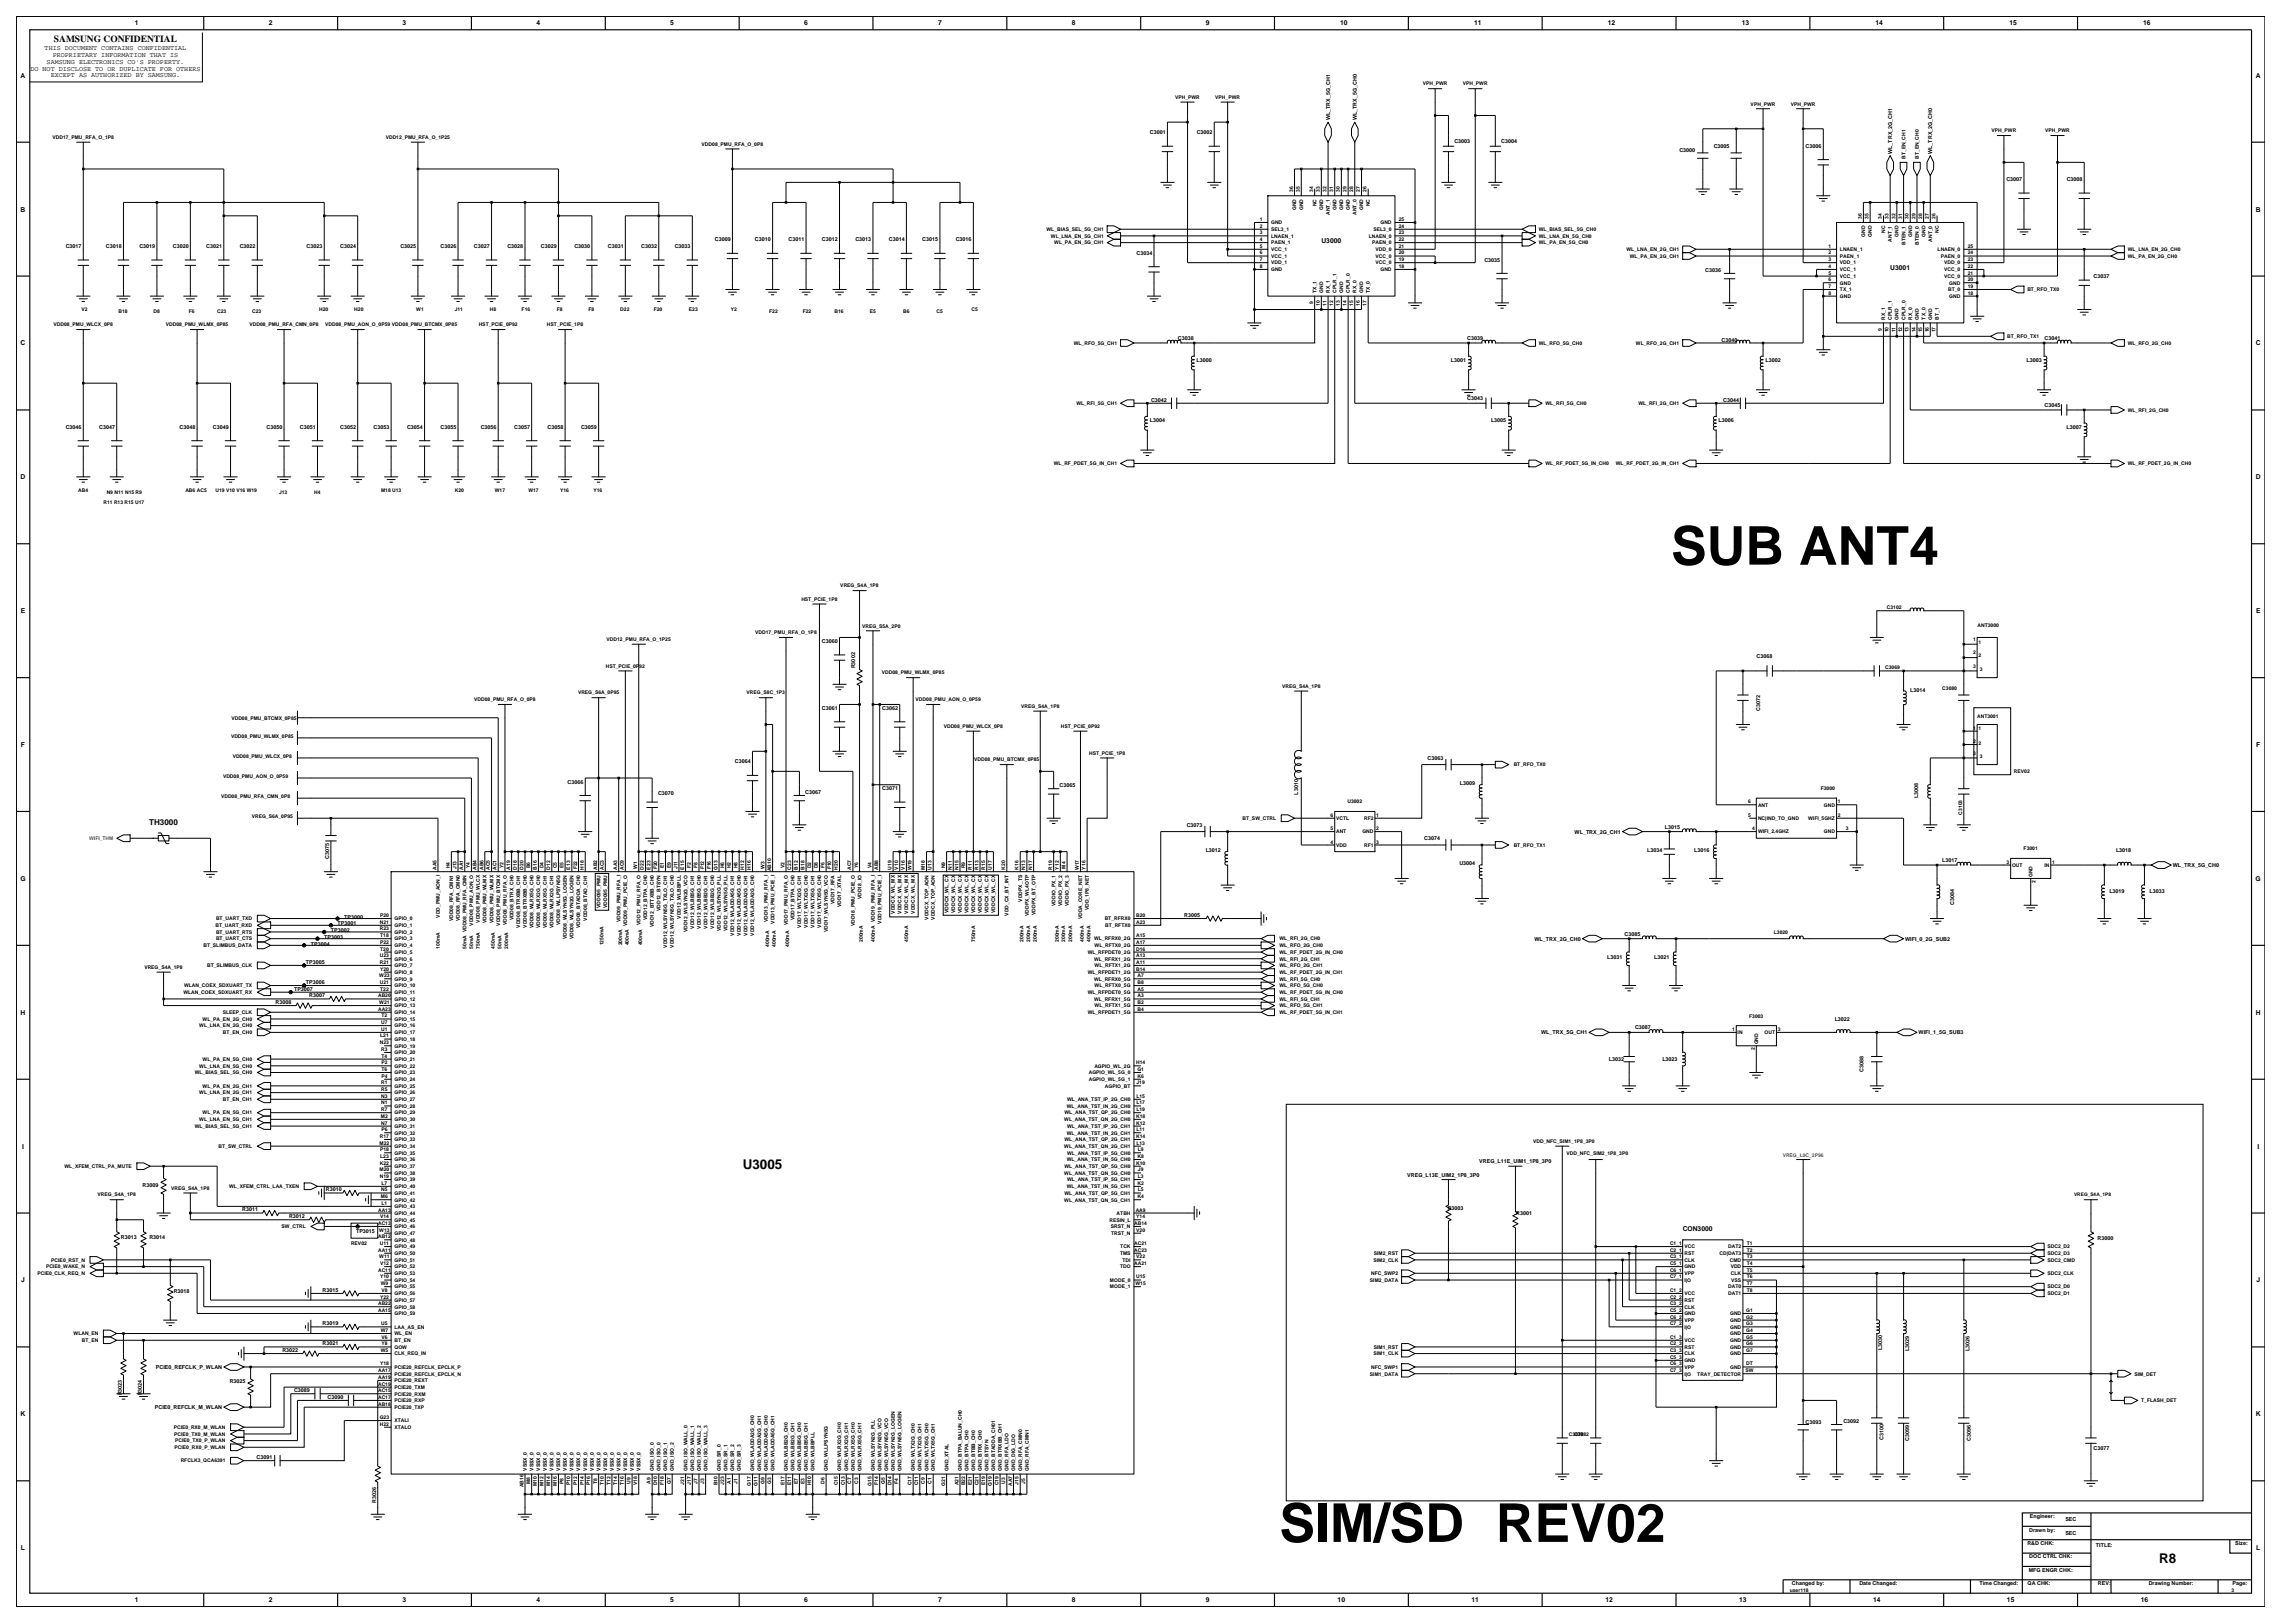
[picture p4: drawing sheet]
<svg xmlns="http://www.w3.org/2000/svg" width="420mm" height="297mm" viewBox="0 0 420 297" stroke-linecap="round" stroke-linejoin="round" font-family="sans-serif">
<defs><g id="words">
<g font-size="9.8">
<text x="305.8" y="103.3">SUB ANT4</text>
<text x="234.1" y="282.1">SIM/SD REV02</text>
</g>
<g font-size="2.5">
<text x="135.9" y="214">U3005</text>
<text x="395.2" y="285.9">R8</text>
</g>
<text font-size="1.7" x="9.9" y="7.7">SAMSUNG CONFIDENTIAL</text>
<text font-size="1.5" x="27.3" y="150.9">TH3000</text>
<g font-size="1.2">
<text x="24.7" y="4.7">1</text>
<text x="49.2" y="4.7">2</text>
<text x="73.7" y="4.7">3</text>
<text x="98.2" y="4.7">4</text>
<text x="122.7" y="4.7">5</text>
<text x="147.2" y="4.7">6</text>
<text x="171.7" y="4.7">7</text>
<text x="196.2" y="4.7">8</text>
<text x="220.7" y="4.7">9</text>
<text x="245.3" y="4.7">10</text>
<text x="269.8" y="4.7">11</text>
<text x="294.3" y="4.7">12</text>
<text x="318.7" y="4.7">13</text>
<text x="343.2" y="4.7">14</text>
<text x="367.7" y="4.7">15</text>
<text x="392.2" y="4.7">16</text>
<text x="8.2" y="9.2">THIS DOCUMENT CONTAINS CONFIDENTIAL</text>
<text x="8.5" y="11.7">SAMSUNG ELECTRONICS CO'S PROPERTY.</text>
<text x="9.6" y="10.5">PROPRIETARY INFORMATION THAT IS</text>
<text x="3.8" y="14.2">A</text>
<text x="5.6" y="12.9">DO NOT DISCLOSE TO OR DUPLICATE FOR OTHERS</text>
<text x="9.3" y="14.1">EXCEPT AS AUTHORIZED BY SAMSUNG.</text>
<text x="412.8" y="14.2">A</text>
<text x="3.8" y="38.7">B</text>
<text x="412.8" y="38.7">B</text>
<text x="241.8" y="44.5">U3000</text>
<text x="345.9" y="49.4">U3001</text>
<text x="3.8" y="63.2">C</text>
<text x="412.8" y="63.2">C</text>
<text x="3.8" y="87.7">D</text>
<text x="412.8" y="87.7">D</text>
<text x="3.8" y="112.2">E</text>
<text x="412.9" y="112.2">E</text>
<text x="3.8" y="136.7">F</text>
<text x="412.9" y="136.7">F</text>
<text x="3.7" y="161.2">G</text>
<text x="412.8" y="161.2">G</text>
<text x="3.8" y="185.7">H</text>
<text x="412.8" y="185.7">H</text>
<text x="4" y="210.2">I</text>
<text x="413.1" y="210.2">I</text>
<text x="307.9" y="225.3">CON3000</text>
<text x="3.9" y="234.7">J</text>
<text x="412.9" y="234.7">J</text>
<text x="3.8" y="259.2">K</text>
<text x="412.8" y="259.2">K</text>
<text x="3.8" y="283.7">L</text>
<text x="412.9" y="283.7">L</text>
<text x="24.7" y="293.2">1</text>
<text x="49.2" y="293.2">2</text>
<text x="73.7" y="293.2">3</text>
<text x="98.2" y="293.2">4</text>
<text x="122.7" y="293.2">5</text>
<text x="147.2" y="293.2">6</text>
<text x="171.7" y="293.2">7</text>
<text x="196.2" y="293.2">8</text>
<text x="220.7" y="293.2">9</text>
<text x="244.8" y="293.2">10</text>
<text x="269.3" y="293.2">11</text>
<text x="293.8" y="293.2">12</text>
<text x="318.3" y="293.2">13</text>
<text x="342.8" y="293.2">14</text>
<text x="367.3" y="293.2">15</text>
<text x="391.8" y="293.2">16</text>
</g>
<g font-size="1">
<text x="243.4" y="22" transform="rotate(-90 243.4 22)">WL_TRX_5G_CH1</text>
<text x="248.3" y="22" transform="rotate(-90 248.3 22)">WL_TRX_5G_CH0</text>
<text x="210.4" y="24.6">C3001</text>
<text x="219" y="24.6">C3002</text>
<text x="266.2" y="26.1">C3003</text>
<text x="274.7" y="26.1">C3004</text>
<text x="307.3" y="27.9">C3000</text>
<text x="313.6" y="27">C3005</text>
<text x="330.4" y="27">C3006</text>
<text x="346.3" y="28.2" transform="rotate(-90 346.3 28.2)">WL_TRX_2G_CH1</text>
<text x="353.6" y="28.2" transform="rotate(-90 353.6 28.2)">WL_TRX_2G_CH0</text>
<text x="367.2" y="33.2">C3007</text>
<text x="378.2" y="33.2">C3008</text>
<text x="12" y="45.4">C3017</text>
<text x="19.4" y="45.4">C3018</text>
<text x="25.5" y="45.4">C3019</text>
<text x="31.6" y="45.4">C3020</text>
<text x="37.7" y="45.4">C3021</text>
<text x="43.9" y="45.4">C3022</text>
<text x="56.1" y="45.4">C3023</text>
<text x="62.2" y="45.4">C3024</text>
<text x="73.3" y="45.4">C3025</text>
<text x="80.6" y="45.4">C3026</text>
<text x="86.7" y="45.4">C3027</text>
<text x="92.9" y="45.4">C3028</text>
<text x="99" y="45.4">C3029</text>
<text x="105.1" y="45.4">C3030</text>
<text x="111.2" y="45.4">C3031</text>
<text x="117.4" y="45.4">C3032</text>
<text x="123.5" y="45.4">C3033</text>
<text x="130.8" y="44.2">C3009</text>
<text x="138.2" y="44.2">C3010</text>
<text x="144.3" y="44.2">C3011</text>
<text x="150.4" y="44.2">C3012</text>
<text x="156.5" y="44.2">C3013</text>
<text x="162.7" y="44.2">C3014</text>
<text x="168.8" y="44.2">C3015</text>
<text x="174.9" y="44.2">C3016</text>
<text x="208" y="46.6">C3034</text>
<text x="271.7" y="47.9">C3035</text>
<text x="312.1" y="49.7">C3036</text>
<text x="383.1" y="50.9">C3037</text>
<text x="215.6" y="62.2">C3038</text>
<text x="268.5" y="62.2">C3039</text>
<text x="315.1" y="62.5">C3040</text>
<text x="374.2" y="62.2">C3041</text>
<text x="219" y="66.2">L3000</text>
<text x="265.5" y="66.2">L3001</text>
<text x="323.1" y="66.2">L3002</text>
<text x="370.9" y="66.2">L3003</text>
<text x="210.4" y="77.2">L3004</text>
<text x="210.7" y="73.5">C3042</text>
<text x="268.5" y="73.2">C3043</text>
<text x="272.9" y="77.2">L3005</text>
<text x="314.5" y="77.2">L3006</text>
<text x="315.4" y="73.5">C3044</text>
<text x="374.2" y="74.5">C3045</text>
<text x="12" y="78.5">C3046</text>
<text x="18.2" y="78.5">C3047</text>
<text x="32.8" y="78.5">C3048</text>
<text x="39" y="78.5">C3049</text>
<text x="48.8" y="78.5">C3050</text>
<text x="54.9" y="78.5">C3051</text>
<text x="62.2" y="78.5">C3052</text>
<text x="68.4" y="78.5">C3053</text>
<text x="74.5" y="78.5">C3054</text>
<text x="80.6" y="78.5">C3055</text>
<text x="88" y="78.5">C3056</text>
<text x="94.1" y="78.5">C3057</text>
<text x="100.2" y="78.5">C3058</text>
<text x="106.3" y="78.5">C3059</text>
<text x="378.2" y="78.4">L3007</text>
<text x="150.4" y="117.7">C3060</text>
<text x="156.5" y="122.3" transform="rotate(-90 156.5 122.3)">R3002</text>
<text x="321.5" y="120.3">C3068</text>
<text x="150.4" y="129.9">C3061</text>
<text x="161.4" y="129.9">C3062</text>
<text x="322.1" y="130.1" transform="rotate(-90 322.1 130.1)">C3072</text>
<text x="349.6" y="126.5">L3014</text>
<text x="103.9" y="143.4">C3066</text>
<text x="134.5" y="139.7">C3064</text>
<text x="193.9" y="144">C3065</text>
<text x="261.3" y="139.1">C3063</text>
<text x="267.2" y="143.6">L3009</text>
<text x="120.4" y="145.5">C3070</text>
<text x="147.4" y="145.2">C3067</text>
<text x="161.4" y="144.6">C3071</text>
<text x="237.6" y="145.4" transform="rotate(-90 237.6 145.4)">L3010</text>
<text x="351" y="146" transform="rotate(-90 351 146)">L3008</text>
<text x="217.2" y="151.3">C3073</text>
<text x="220.6" y="155.8">L3012</text>
<text x="260.7" y="153.8">C3074</text>
<text x="288.2" y="152.5">WL_TRX_2G_CH1</text>
<text x="301.5" y="155.8">L3034</text>
<text x="304.7" y="151.6">L3015</text>
<text x="310" y="155.8">L3016</text>
<text x="387.2" y="155.8">L3018</text>
<text x="60.3" y="157.2" transform="rotate(-90 60.3 157.2)">C3075</text>
<text x="267.1" y="158.3">U3004</text>
<text x="355.4" y="157.7">L3017</text>
<text x="397.7" y="158.6">WL_TRX_5G_CH0</text>
<text x="216.7" y="167.8">R3005</text>
<text x="357.6" y="165.6" transform="rotate(-90 357.6 165.6)">C3084</text>
<text x="386" y="163.5">L3019</text>
<text x="393.4" y="163.5">L3033</text>
<text x="56.9" y="173">TP3004</text>
<text x="59.3" y="171.8">TP3003</text>
<text x="60.6" y="170.6">TP3002</text>
<text x="61.8" y="169.4">TP3001</text>
<text x="63" y="168.1">TP3000</text>
<text x="280.8" y="172.1">WL_TRX_2G_CH0</text>
<text x="297.3" y="171.2">C3085</text>
<text x="348.7" y="172.1">WIFI_0_2G_SUB2</text>
<text x="56" y="176.4">TP3005</text>
<text x="294.1" y="175.4">L3031</text>
<text x="302.7" y="175.4">L3021</text>
<text x="50.4" y="183.7">R3008</text>
<text x="53.8" y="181.3">TP3007</text>
<text x="56" y="180.1">TP3006</text>
<text x="56.6" y="182.5">R3007</text>
<text x="282" y="189.3">WL_TRX_5G_CH1</text>
<text x="299.2" y="188.3">C3087</text>
<text x="335.8" y="186.8">L3022</text>
<text x="351.1" y="189.3">WIFI_1_5G_SUB3</text>
<text x="294.4" y="194.1">L3032</text>
<text x="304.2" y="194.1">L3023</text>
<text x="341" y="196.2" transform="rotate(-90 341 196.2)">C3088</text>
<text x="257.5" y="215.3">VREG_L13E_UIM2_1P8_3P0</text>
<text x="270.7" y="212.8">VREG_L11E_UIM1_1P8_3P0</text>
<text x="26.1" y="217.2">R3009</text>
<text x="44.3" y="221.7">R3011</text>
<text x="59.6" y="218">R3010</text>
<text x="264.9" y="221.4">R3003</text>
<text x="22.1" y="226.7">R3013</text>
<text x="27.3" y="226.7">R3014</text>
<text x="52.9" y="222.9">R3012</text>
<text x="65.2" y="225.7">TP3015</text>
<text x="277.5" y="222.4">R3001</text>
<text x="383.9" y="226.9">R3000</text>
<text x="31.8" y="236.7">R3018</text>
<text x="59" y="236.4">R3015</text>
<text x="59" y="242.5">R3019</text>
<text x="28.5" y="250.5">PCIE0_REFCLK_P_WLAN</text>
<text x="51.7" y="247.4">R3022</text>
<text x="59" y="246.2">R3021</text>
<text x="344.5" y="247.1" transform="rotate(-90 344.5 247.1)">L3030</text>
<text x="349.4" y="247.2" transform="rotate(-90 349.4 247.2)">L3029</text>
<text x="360.5" y="247.2" transform="rotate(-90 360.5 247.2)">L3026</text>
<text x="22.3" y="255.3" transform="rotate(-90 22.3 255.3)">R3023</text>
<text x="26" y="255.3" transform="rotate(-90 26 255.3)">R3024</text>
<text x="28.4" y="257.8">PCIE0_REFCLK_M_WLAN</text>
<text x="42" y="253">R3025</text>
<text x="53.8" y="254.7">C3089</text>
<text x="60" y="256">C3090</text>
<text x="330.4" y="260.5">C3093</text>
<text x="337.3" y="260.3">C3092</text>
<text x="344.7" y="263.5" transform="rotate(-90 344.7 263.5)">C3100</text>
<text x="349.4" y="263.6" transform="rotate(-90 349.4 263.6)">C3099</text>
<text x="360.7" y="263.6" transform="rotate(-90 360.7 263.6)">C3096</text>
<text x="46.9" y="267">C3091</text>
<text x="383.1" y="265.2">C3077</text>
<text x="68.8" y="274.9" transform="rotate(-90 68.8 274.9)">R3026</text>
<text x="371.4" y="280.2">Drawn by:</text>
<text x="371.5" y="277.8">Engineer:</text>
<text x="378" y="278.4">SEC</text>
<text x="378" y="280.8">SEC</text>
<text x="371" y="282.7">R&amp;D CHK:</text>
<text x="371.3" y="287.6">MFG ENGR CHK:</text>
<text x="371.4" y="285.2">DOC CTRL CHK:</text>
<text x="383.6" y="283">TITLE:</text>
<text x="409.1" y="282.7">Size:</text>
<text x="327.9" y="290.1">Changed by:</text>
<text x="340.3" y="290.1">Date Changed:</text>
<text x="362.2" y="290.1">Time Changed:</text>
<text x="371.1" y="290.1">QA CHK:</text>
<text x="383.9" y="290.1">REV:</text>
<text x="393.2" y="290.1">Drawing Number:</text>
<text x="408.6" y="290.1">Page:</text>
</g>
<g font-size=".9">
<text x="260.4" y="15.6">VPH_PWR</text>
<text x="267.7" y="15.6">VPH_PWR</text>
<text x="215.1" y="18.1">VPH_PWR</text>
<text x="222.4" y="18.1">VPH_PWR</text>
<text x="320.4" y="19.3">VPH_PWR</text>
<text x="327.7" y="19.3">VPH_PWR</text>
<text x="9.6" y="25.4">VDD17_PMU_RFA_O_1P8</text>
<text x="70.6" y="25.4">VDD12_PMU_RFA_O_1P25</text>
<text x="128.4" y="26.7">VDD08_PMU_RFA_O_0P8</text>
<text x="348.7" y="29.1" transform="rotate(-90 348.7 29.1)">BT_EN_CH1</text>
<text x="351.1" y="29.1" transform="rotate(-90 351.1 29.1)">BT_EN_CH0</text>
<text x="364.5" y="24.2">VPH_PWR</text>
<text x="374.3" y="24.2">VPH_PWR</text>
<text x="236.6" y="35.1" transform="rotate(-90 236.6 35.1)">36</text>
<text x="237.9" y="35.1" transform="rotate(-90 237.9 35.1)">35</text>
<text x="240.3" y="35.1" transform="rotate(-90 240.3 35.1)">34</text>
<text x="241.5" y="35.1" transform="rotate(-90 241.5 35.1)">33</text>
<text x="242.8" y="35.1" transform="rotate(-90 242.8 35.1)">32</text>
<text x="244" y="35.1" transform="rotate(-90 244 35.1)">31</text>
<text x="245.2" y="35.1" transform="rotate(-90 245.2 35.1)">30</text>
<text x="246.4" y="35.1" transform="rotate(-90 246.4 35.1)">29</text>
<text x="247.7" y="35.1" transform="rotate(-90 247.7 35.1)">28</text>
<text x="248.9" y="35.1" transform="rotate(-90 248.9 35.1)">27</text>
<text x="250.1" y="35.1" transform="rotate(-90 250.1 35.1)">26</text>
<text x="230.5" y="41.7">2</text>
<text x="230.5" y="40.4">1</text>
<text x="232.6" y="41">GND</text>
<text x="237.2" y="38.5" transform="rotate(-90 237.2 38.5)">GND</text>
<text x="238.5" y="38.5" transform="rotate(-90 238.5 38.5)">GND</text>
<text x="240.9" y="37.7" transform="rotate(-90 240.9 37.7)">NC</text>
<text x="242.1" y="38.5" transform="rotate(-90 242.1 38.5)">GND</text>
<text x="243.4" y="39.3" transform="rotate(-90 243.4 39.3)">ANT_1</text>
<text x="244.6" y="38.5" transform="rotate(-90 244.6 38.5)">GND</text>
<text x="245.8" y="38.5" transform="rotate(-90 245.8 38.5)">GND</text>
<text x="247" y="38.5" transform="rotate(-90 247 38.5)">GND</text>
<text x="248.3" y="39.3" transform="rotate(-90 248.3 39.3)">ANT_0</text>
<text x="249.5" y="38.5" transform="rotate(-90 249.5 38.5)">GND</text>
<text x="250.7" y="37.7" transform="rotate(-90 250.7 37.7)">NC</text>
<text x="252.6" y="41">GND</text>
<text x="256" y="41.7">24</text>
<text x="256" y="40.4">25</text>
<text x="340.7" y="40" transform="rotate(-90 340.7 40)">36</text>
<text x="342" y="40" transform="rotate(-90 342 40)">35</text>
<text x="344.4" y="40" transform="rotate(-90 344.4 40)">34</text>
<text x="345.6" y="40" transform="rotate(-90 345.6 40)">33</text>
<text x="346.9" y="40" transform="rotate(-90 346.9 40)">32</text>
<text x="348.1" y="40" transform="rotate(-90 348.1 40)">31</text>
<text x="349.3" y="40" transform="rotate(-90 349.3 40)">30</text>
<text x="350.5" y="40" transform="rotate(-90 350.5 40)">29</text>
<text x="351.7" y="40" transform="rotate(-90 351.7 40)">28</text>
<text x="353" y="40" transform="rotate(-90 353 40)">27</text>
<text x="354.2" y="40" transform="rotate(-90 354.2 40)">26</text>
<text x="191.5" y="42.3">WL_BIAS_SEL_5G_CH1</text>
<text x="192.3" y="43.5">WL_LNA_EN_5G_CH1</text>
<text x="192.9" y="44.7">WL_PA_EN_5G_CH1</text>
<text x="230.5" y="44.1">4</text>
<text x="230.5" y="45.3">5</text>
<text x="230.5" y="46.6">6</text>
<text x="230.5" y="47.8">7</text>
<text x="230.5" y="42.9">3</text>
<text x="232.6" y="44.7">PAEN_1</text>
<text x="232.6" y="45.9">VCC_1</text>
<text x="232.6" y="47.2">VCC_1</text>
<text x="232.6" y="43.5">LNAEN_1</text>
<text x="232.6" y="42.3">SEL3_1</text>
<text x="250.5" y="43.5">LNAEN_0</text>
<text x="251.1" y="44.7">PAEN_0</text>
<text x="251.4" y="42.3">SEL3_0</text>
<text x="251.7" y="47.2">VCC_0</text>
<text x="251.7" y="45.9">VDD_0</text>
<text x="256" y="46.6">20</text>
<text x="256" y="45.3">21</text>
<text x="256" y="44.1">22</text>
<text x="256" y="42.9">23</text>
<text x="256" y="47.8">19</text>
<text x="281.6" y="44.7">WL_PA_EN_5G_CH0</text>
<text x="281.6" y="43.5">WL_LNA_EN_5G_CH0</text>
<text x="281.6" y="42.3">WL_BIAS_SEL_5G_CH0</text>
<text x="297.7" y="45.9">WL_LNA_EN_2G_CH1</text>
<text x="298.3" y="47.2">WL_PA_EN_2G_CH1</text>
<text x="334.6" y="46.6">2</text>
<text x="334.6" y="45.3">1</text>
<text x="334.6" y="47.8">3</text>
<text x="336.7" y="47.2">PAEN_1</text>
<text x="336.7" y="45.9">LNAEN_1</text>
<text x="341.3" y="43.4" transform="rotate(-90 341.3 43.4)">GND</text>
<text x="342.6" y="43.4" transform="rotate(-90 342.6 43.4)">GND</text>
<text x="345" y="42.7" transform="rotate(-90 345 42.7)">NC</text>
<text x="346.2" y="44.2" transform="rotate(-90 346.2 44.2)">ANT_1</text>
<text x="347.5" y="43.4" transform="rotate(-90 347.5 43.4)">GND</text>
<text x="348.7" y="44.8" transform="rotate(-90 348.7 44.8)">BTEN_1</text>
<text x="349.9" y="43.4" transform="rotate(-90 349.9 43.4)">GND</text>
<text x="351.1" y="44.8" transform="rotate(-90 351.1 44.8)">BTEN_0</text>
<text x="352.4" y="43.4" transform="rotate(-90 352.4 43.4)">GND</text>
<text x="353.6" y="44.2" transform="rotate(-90 353.6 44.2)">ANT_0</text>
<text x="354.6" y="45.9">LNAEN_0</text>
<text x="354.8" y="42.7" transform="rotate(-90 354.8 42.7)">NC</text>
<text x="355.2" y="47.2">PAEN_0</text>
<text x="360.1" y="47.8">23</text>
<text x="360.1" y="46.6">24</text>
<text x="360.1" y="45.3">25</text>
<text x="389.4" y="45.9">WL_LNA_EN_2G_CH0</text>
<text x="389.4" y="47.2">WL_PA_EN_2G_CH0</text>
<text x="230.5" y="49">8</text>
<text x="232.6" y="48.4">VDD_1</text>
<text x="232.6" y="49.6">GND</text>
<text x="240.9" y="53.6" transform="rotate(-90 240.9 53.6)">TX_1</text>
<text x="242.1" y="53.6" transform="rotate(-90 242.1 53.6)">GND</text>
<text x="243.4" y="53.6" transform="rotate(-90 243.4 53.6)">RX_1</text>
<text x="244.6" y="53.6" transform="rotate(-90 244.6 53.6)">CPLR_1</text>
<text x="245.8" y="53.6" transform="rotate(-90 245.8 53.6)">GND</text>
<text x="247" y="53.6" transform="rotate(-90 247 53.6)">CPLR_0</text>
<text x="248.3" y="53.6" transform="rotate(-90 248.3 53.6)">RX_0</text>
<text x="249.5" y="53.6" transform="rotate(-90 249.5 53.6)">GND</text>
<text x="250.7" y="53.6" transform="rotate(-90 250.7 53.6)">TX_0</text>
<text x="251.7" y="48.4">VCC_0</text>
<text x="252.6" y="49.6">GND</text>
<text x="256" y="49">18</text>
<text x="334.6" y="49">4</text>
<text x="334.6" y="50.2">5</text>
<text x="334.6" y="51.5">6</text>
<text x="334.6" y="52.7">7</text>
<text x="334.6" y="53.9">8</text>
<text x="336.7" y="49.6">VCC_1</text>
<text x="336.7" y="50.8">VCC_1</text>
<text x="336.7" y="52.1">GND</text>
<text x="336.7" y="53.3">TX_1</text>
<text x="336.7" y="48.4">VDD_1</text>
<text x="355.8" y="50.8">VCC_0</text>
<text x="355.8" y="49.6">VCC_0</text>
<text x="355.8" y="48.4">VDD_0</text>
<text x="356.5" y="53.3">BT_0</text>
<text x="356.7" y="52.1">GND</text>
<text x="360.1" y="50.2">21</text>
<text x="360.1" y="49">22</text>
<text x="360.1" y="53.9">18</text>
<text x="360.1" y="52.7">19</text>
<text x="360.1" y="51.5">20</text>
<text x="371" y="53.3">BT_RFO_TX0</text>
<text x="9.8" y="59.7">VDD08_PMU_WLCX_0P8</text>
<text x="14.9" y="56.9">V2</text>
<text x="21.7" y="57.3">B18</text>
<text x="28.1" y="57.3">D8</text>
<text x="30.3" y="59.7">VDD08_PMU_WLMX_0P85</text>
<text x="34.5" y="57.3">F6</text>
<text x="39.7" y="57.3">C23</text>
<text x="45.7" y="59.7">VDD08_PMU_RFA_CMN_0P8</text>
<text x="46.2" y="57.3">C23</text>
<text x="58.4" y="56.9">H20</text>
<text x="59.5" y="59.7">VDD08_PMU_AON_O_0P59 VDD08_PMU_BTCMX_0P85</text>
<text x="64.8" y="56.9">H20</text>
<text x="76.2" y="56.9">W1</text>
<text x="83.2" y="56.9">J11</text>
<text x="87.6" y="59.7">HST_PCIE_0P92</text>
<text x="89.6" y="56.9">H8</text>
<text x="95.5" y="56.9">F16</text>
<text x="100.1" y="59.7">HST_PCIE_1P8</text>
<text x="101.9" y="56.9">F8</text>
<text x="107.7" y="56.9">F8</text>
<text x="113.5" y="56.9">D22</text>
<text x="119.6" y="56.9">F20</text>
<text x="126.1" y="56.9">E23</text>
<text x="133.7" y="56.9">Y2</text>
<text x="140.8" y="57.3">F22</text>
<text x="146.9" y="57.3">F22</text>
<text x="152.7" y="57.3">B16</text>
<text x="159.2" y="57.3">E5</text>
<text x="165.3" y="57.3">B6</text>
<text x="171.4" y="57.3">C5</text>
<text x="177.8" y="56.9">C5</text>
<text x="240.3" y="55.7" transform="rotate(-90 240.3 55.7)">9</text>
<text x="241.5" y="55.9" transform="rotate(-90 241.5 55.9)">10</text>
<text x="242.8" y="55.9" transform="rotate(-90 242.8 55.9)">11</text>
<text x="244" y="55.9" transform="rotate(-90 244 55.9)">12</text>
<text x="245.2" y="55.9" transform="rotate(-90 245.2 55.9)">13</text>
<text x="246.4" y="55.9" transform="rotate(-90 246.4 55.9)">14</text>
<text x="247.7" y="55.9" transform="rotate(-90 247.7 55.9)">15</text>
<text x="248.9" y="55.9" transform="rotate(-90 248.9 55.9)">16</text>
<text x="250.1" y="55.9" transform="rotate(-90 250.1 55.9)">17</text>
<text x="336.7" y="54.5">GND</text>
<text x="345" y="58.5" transform="rotate(-90 345 58.5)">RX_1</text>
<text x="346.2" y="58.5" transform="rotate(-90 346.2 58.5)">CPLR_1</text>
<text x="347.5" y="58.5" transform="rotate(-90 347.5 58.5)">GND</text>
<text x="348.7" y="58.5" transform="rotate(-90 348.7 58.5)">CPLR_0</text>
<text x="349.9" y="58.5" transform="rotate(-90 349.9 58.5)">RX_0</text>
<text x="351.1" y="58.5" transform="rotate(-90 351.1 58.5)">GND</text>
<text x="352.4" y="58.5" transform="rotate(-90 352.4 58.5)">TX_0</text>
<text x="353.6" y="58.5" transform="rotate(-90 353.6 58.5)">GND</text>
<text x="354.8" y="58.5" transform="rotate(-90 354.8 58.5)">BT_1</text>
<text x="356.7" y="54.5">GND</text>
<text x="196.5" y="63.1">WL_RFO_5G_CH1</text>
<text x="281.6" y="63.1">WL_RFO_5G_CH0</text>
<text x="299.4" y="63.1">WL_RFO_2G_CH1</text>
<text x="344.4" y="60.6" transform="rotate(-90 344.4 60.6)">9</text>
<text x="345.6" y="60.8" transform="rotate(-90 345.6 60.8)">10</text>
<text x="346.9" y="60.8" transform="rotate(-90 346.9 60.8)">11</text>
<text x="348.1" y="60.8" transform="rotate(-90 348.1 60.8)">12</text>
<text x="349.3" y="60.8" transform="rotate(-90 349.3 60.8)">13</text>
<text x="350.5" y="60.8" transform="rotate(-90 350.5 60.8)">14</text>
<text x="351.7" y="60.8" transform="rotate(-90 351.7 60.8)">15</text>
<text x="353" y="60.8" transform="rotate(-90 353 60.8)">16</text>
<text x="354.2" y="60.8" transform="rotate(-90 354.2 60.8)">17</text>
<text x="367.3" y="61.9">BT_RFO_TX1</text>
<text x="389.4" y="63.1">WL_RFO_2G_CH0</text>
<text x="197" y="74.1">WL_RFI_5G_CH1</text>
<text x="282.8" y="74.1">WL_RFI_5G_CH0</text>
<text x="299.8" y="74.1">WL_RFI_2G_CH1</text>
<text x="389.4" y="75.3">WL_RFI_2G_CH0</text>
<text x="192.8" y="85.1">WL_RF_PDET_5G_IN_CH1</text>
<text x="282.8" y="85.1">WL_RF_PDET_5G_IN_CH0</text>
<text x="295.7" y="85.1">WL_RF_PDET_2G_IN_CH1</text>
<text x="389.4" y="85.1">WL_RF_PDET_2G_IN_CH0</text>
<text x="14.3" y="90">AB4</text>
<text x="18.9" y="92.2">R11 R13 R15 U17</text>
<text x="19.5" y="90.3">N9 N11 N15 R9</text>
<text x="33.9" y="90">AB6 AC5</text>
<text x="39.4" y="90">U19 V10 V16 W19</text>
<text x="51.1" y="90.3">J13</text>
<text x="57.5" y="90.3">H4</text>
<text x="69.7" y="90">M18 U13</text>
<text x="83.2" y="90">K20</text>
<text x="90.6" y="90">W17</text>
<text x="96.7" y="90">W17</text>
<text x="102.5" y="90">Y16</text>
<text x="108.6" y="90">Y16</text>
<text x="153.8" y="107.5">VREG_S4A_1P8</text>
<text x="146.7" y="109.9">HST_PCIE_1P8</text>
<text x="345.3" y="111.4">C3102</text>
<text x="111" y="117.3">VDD12_PMU_RFA_O_1P25</text>
<text x="138.2" y="116.1">VDD17_PMU_RFA_O_1P8</text>
<text x="157.8" y="114.8">VREG_S5A_2P0</text>
<text x="361.1" y="119.8">2</text>
<text x="361.1" y="117.3">1</text>
<text x="361.9" y="114.8">ANT3000</text>
<text x="362.1" y="117.8">1</text>
<text x="110.9" y="122.2">HST_PCIE_0P92</text>
<text x="161.4" y="123.4">VDD08_PMU_WLMX_0P85</text>
<text x="234.6" y="125.9">VREG_S4A_1P8</text>
<text x="345" y="122.5">C3069</text>
<text x="361.1" y="122.2">3</text>
<text x="362.1" y="120.3">2</text>
<text x="362.3" y="122.7">3</text>
<text x="42.3" y="131.7">VDD08_PMU_BTCMX_0P85</text>
<text x="86.8" y="128.3">VDD08_PMU_RFA_O_0P8</text>
<text x="105.8" y="127.1">VREG_S6A_0P95</text>
<text x="136.6" y="127.1">VREG_S8C_1P3</text>
<text x="167.6" y="128.3">VDD08_PMU_AON_O_0P59</text>
<text x="186.9" y="129.5">VREG_S4A_1P8</text>
<text x="355.5" y="126.2">C3080</text>
<text x="361.8" y="131.3">ANT3001</text>
<text x="42.3" y="135">VDD08_PMU_WLMX_0P85</text>
<text x="172.7" y="133.2">VDD08_PMU_WLCX_0P8</text>
<text x="194.2" y="133.2">HST_PCIE_0P92</text>
<text x="361.1" y="133.5">1</text>
<text x="361.1" y="136">2</text>
<text x="362.1" y="133.5">1</text>
<text x="362.1" y="136.2">2</text>
<text x="40.8" y="142.4">VDD08_PMU_AON_O_0P59</text>
<text x="42.6" y="138.7">VDD08_PMU_WLCX_0P8</text>
<text x="178.3" y="139.3">VDD08_PMU_BTCMX_0P85</text>
<text x="199.3" y="138.1">HST_PCIE_1P8</text>
<text x="277" y="140.2">BT_RFO_TX0</text>
<text x="361.1" y="138.1">3</text>
<text x="362.3" y="138.6">3</text>
<text x="368.6" y="141.4">REV02</text>
<text x="40.5" y="146.1">VDD08_PMU_RFA_CMN_0P8</text>
<text x="46.1" y="149.7">VREG_S6A_0P95</text>
<text x="243.5" y="149.5">6</text>
<text x="246.6" y="147">U3002</text>
<text x="251.9" y="149.5">1</text>
<text x="319.9" y="149.4">5</text>
<text x="319.9" y="147">6</text>
<text x="321.7" y="147.6">ANT</text>
<text x="333.2" y="144.5">F3000</text>
<text x="333.8" y="147.6">GND</text>
<text x="336.4" y="149.5">2</text>
<text x="336.4" y="147">1</text>
<text x="359.1" y="149.1" transform="rotate(-90 359.1 149.1)">C3103</text>
<text x="227.4" y="150">BT_SW_CTRL</text>
<text x="243.5" y="154.4">4</text>
<text x="243.5" y="151.9">5</text>
<text x="244.5" y="150">VCTL</text>
<text x="244.5" y="155">VDD</text>
<text x="244.5" y="152.5">ANT</text>
<text x="249.3" y="152.5">GND</text>
<text x="249.6" y="150">RF2</text>
<text x="249.6" y="155">RF1</text>
<text x="251.9" y="151.9">2</text>
<text x="251.9" y="154.4">3</text>
<text x="277" y="155">BT_RFO_TX1</text>
<text x="320.7" y="151.9">4</text>
<text x="321.7" y="152.5">WIFI_2.4GHZ</text>
<text x="321.7" y="150">NC|IND_TO_GND</text>
<text x="330.9" y="150">WIFI_5GHZ</text>
<text x="333.8" y="152.5">GND</text>
<text x="337.8" y="151.9">3</text>
<text x="370.3" y="155.6">F3001</text>
<text x="79.9" y="159.2" transform="rotate(-90 79.9 159.2)">AA5</text>
<text x="82.3" y="158.9" transform="rotate(-90 82.3 158.9)">H4</text>
<text x="83.5" y="159.1" transform="rotate(-90 83.5 159.1)">J13</text>
<text x="84.8" y="159.2" transform="rotate(-90 84.8 159.2)">AA1</text>
<text x="86" y="158.9" transform="rotate(-90 86 158.9)">Y4</text>
<text x="87.2" y="159.2" transform="rotate(-90 87.2 159.2)">AB4</text>
<text x="88.5" y="159.2" transform="rotate(-90 88.5 159.2)">AB6</text>
<text x="89.7" y="159.2" transform="rotate(-90 89.7 159.2)">AC5</text>
<text x="90.9" y="159.2" transform="rotate(-90 90.9 159.2)">AC1</text>
<text x="92.1" y="158.9" transform="rotate(-90 92.1 158.9)">Y2</text>
<text x="93.3" y="159.1" transform="rotate(-90 93.3 159.1)">A19</text>
<text x="94.6" y="159.1" transform="rotate(-90 94.6 159.1)">D18</text>
<text x="95.8" y="159.1" transform="rotate(-90 95.8 159.1)">D20</text>
<text x="97" y="158.9" transform="rotate(-90 97 158.9)">B6</text>
<text x="98.2" y="159.1" transform="rotate(-90 98.2 159.1)">B16</text>
<text x="99.5" y="158.9" transform="rotate(-90 99.5 158.9)">D4</text>
<text x="100.7" y="159.1" transform="rotate(-90 100.7 159.1)">D12</text>
<text x="101.9" y="158.9" transform="rotate(-90 101.9 158.9)">C5</text>
<text x="103.1" y="158.9" transform="rotate(-90 103.1 158.9)">E5</text>
<text x="104.4" y="159.1" transform="rotate(-90 104.4 159.1)">E13</text>
<text x="105.6" y="159.1" transform="rotate(-90 105.6 159.1)">F22</text>
<text x="106.8" y="159.1" transform="rotate(-90 106.8 159.1)">H18</text>
<text x="109.3" y="159.2" transform="rotate(-90 109.3 159.2)">AB2</text>
<text x="110.5" y="159.2" transform="rotate(-90 110.5 159.2)">AC3</text>
<text x="112.9" y="159.2" transform="rotate(-90 112.9 159.2)">AA3</text>
<text x="114.2" y="159.2" transform="rotate(-90 114.2 159.2)">AC9</text>
<text x="116.6" y="159" transform="rotate(-90 116.6 159)">W1</text>
<text x="117.8" y="159.1" transform="rotate(-90 117.8 159.1)">D22</text>
<text x="119.1" y="159.1" transform="rotate(-90 119.1 159.1)">E23</text>
<text x="120.3" y="159.1" transform="rotate(-90 120.3 159.1)">F20</text>
<text x="121.5" y="158.9" transform="rotate(-90 121.5 158.9)">E1</text>
<text x="122.7" y="158.9" transform="rotate(-90 122.7 158.9)">E9</text>
<text x="124" y="159.1" transform="rotate(-90 124 159.1)">J11</text>
<text x="125.2" y="159.1" transform="rotate(-90 125.2 159.1)">E15</text>
<text x="126.4" y="158.8" transform="rotate(-90 126.4 158.8)">F2</text>
<text x="127.6" y="158.8" transform="rotate(-90 127.6 158.8)">F8</text>
<text x="128.9" y="159.1" transform="rotate(-90 128.9 159.1)">F12</text>
<text x="130.1" y="159.1" transform="rotate(-90 130.1 159.1)">F16</text>
<text x="131.3" y="159.2" transform="rotate(-90 131.3 159.2)">G13</text>
<text x="132.5" y="158.9" transform="rotate(-90 132.5 158.9)">H6</text>
<text x="133.7" y="158.9" transform="rotate(-90 133.7 158.9)">H2</text>
<text x="135" y="158.9" transform="rotate(-90 135 158.9)">H8</text>
<text x="136.2" y="159.1" transform="rotate(-90 136.2 159.1)">H12</text>
<text x="137.4" y="159.1" transform="rotate(-90 137.4 159.1)">H16</text>
<text x="139.9" y="159" transform="rotate(-90 139.9 159)">W3</text>
<text x="141.1" y="159.5" transform="rotate(-90 141.1 159.5)">AB10</text>
<text x="143.6" y="158.9" transform="rotate(-90 143.6 158.9)">V2</text>
<text x="144.8" y="159.1" transform="rotate(-90 144.8 159.1)">C23</text>
<text x="146" y="159.1" transform="rotate(-90 146 159.1)">B12</text>
<text x="147.2" y="159.1" transform="rotate(-90 147.2 159.1)">B18</text>
<text x="148.5" y="158.9" transform="rotate(-90 148.5 158.9)">D2</text>
<text x="149.7" y="158.9" transform="rotate(-90 149.7 158.9)">D8</text>
<text x="150.9" y="158.8" transform="rotate(-90 150.9 158.8)">F6</text>
<text x="152.1" y="159.1" transform="rotate(-90 152.1 159.1)">F10</text>
<text x="153.3" y="159.1" transform="rotate(-90 153.3 159.1)">H20</text>
<text x="155.8" y="159.2" transform="rotate(-90 155.8 159.2)">AC7</text>
<text x="157" y="158.9" transform="rotate(-90 157 158.9)">Y6</text>
<text x="159.5" y="158.9" transform="rotate(-90 159.5 158.9)">V4</text>
<text x="160.7" y="159.2" transform="rotate(-90 160.7 159.2)">AB8</text>
<text x="163.2" y="159.1" transform="rotate(-90 163.2 159.1)">U19</text>
<text x="164.4" y="159.1" transform="rotate(-90 164.4 159.1)">V10</text>
<text x="165.6" y="159.1" transform="rotate(-90 165.6 159.1)">V16</text>
<text x="166.8" y="159.2" transform="rotate(-90 166.8 159.2)">W19</text>
<text x="169.3" y="159.2" transform="rotate(-90 169.3 159.2)">M18</text>
<text x="170.5" y="159.1" transform="rotate(-90 170.5 159.1)">U13</text>
<text x="172.9" y="158.9" transform="rotate(-90 172.9 158.9)">N9</text>
<text x="174.2" y="159.1" transform="rotate(-90 174.2 159.1)">N11</text>
<text x="175.4" y="159.1" transform="rotate(-90 175.4 159.1)">N15</text>
<text x="176.6" y="158.9" transform="rotate(-90 176.6 158.9)">R9</text>
<text x="177.8" y="159.1" transform="rotate(-90 177.8 159.1)">R11</text>
<text x="179.1" y="159.1" transform="rotate(-90 179.1 159.1)">R13</text>
<text x="180.3" y="159.1" transform="rotate(-90 180.3 159.1)">R15</text>
<text x="181.5" y="159.1" transform="rotate(-90 181.5 159.1)">U17</text>
<text x="184" y="159.1" transform="rotate(-90 184 159.1)">K20</text>
<text x="186.4" y="159.1" transform="rotate(-90 186.4 159.1)">K16</text>
<text x="187.6" y="159.1" transform="rotate(-90 187.6 159.1)">N13</text>
<text x="188.9" y="159.1" transform="rotate(-90 188.9 159.1)">N17</text>
<text x="192.5" y="159.1" transform="rotate(-90 192.5 159.1)">R19</text>
<text x="193.8" y="159.1" transform="rotate(-90 193.8 159.1)">Y12</text>
<text x="195" y="158.9" transform="rotate(-90 195 158.9)">M4</text>
<text x="197.4" y="159.2" transform="rotate(-90 197.4 159.2)">W17</text>
<text x="198.7" y="159.1" transform="rotate(-90 198.7 159.1)">Y16</text>
<text x="367.2" y="158">3</text>
<text x="368.2" y="158.6">OUT</text>
<text x="372" y="160.5" transform="rotate(-90 372 160.5)">GND</text>
<text x="372.5" y="161.5" transform="rotate(-90 372.5 161.5)">2</text>
<text x="374.1" y="158.6">IN</text>
<text x="375.5" y="158">1</text>
<text x="69.5" y="167.8">P20</text>
<text x="80.5" y="167.9" transform="rotate(-90 80.5 167.9)">VDD_PMU_AON_I</text>
<text x="109.9" y="166.1" transform="rotate(-90 109.9 166.1)">VDD095_PMU</text>
<text x="111.1" y="166.1" transform="rotate(-90 111.1 166.1)">VDD095_PMU</text>
<text x="120.9" y="166.7" transform="rotate(-90 120.9 166.7)">VDD12_BTSYN</text>
<text x="152.7" y="165.5" transform="rotate(-90 152.7 165.5)">VDD17_RFA</text>
<text x="154" y="166" transform="rotate(-90 154 166)">VDD17_XTAL</text>
<text x="157.6" y="164.6" transform="rotate(-90 157.6 164.6)">VDD18_IO</text>
<text x="163.8" y="167.2" transform="rotate(-90 163.8 167.2)">VDDCX_WL_MX</text>
<text x="165" y="167.2" transform="rotate(-90 165 167.2)">VDDCX_WL_MX</text>
<text x="166.2" y="167.2" transform="rotate(-90 166.2 167.2)">VDDCX_WL_MX</text>
<text x="167.4" y="167.2" transform="rotate(-90 167.4 167.2)">VDDCX_WL_MX</text>
<text x="173.6" y="167.1" transform="rotate(-90 173.6 167.1)">VDDCX_WL_CX</text>
<text x="174.8" y="167.1" transform="rotate(-90 174.8 167.1)">VDDCX_WL_CX</text>
<text x="176" y="167.1" transform="rotate(-90 176 167.1)">VDDCX_WL_CX</text>
<text x="177.2" y="167.1" transform="rotate(-90 177.2 167.1)">VDDCX_WL_CX</text>
<text x="178.5" y="167.1" transform="rotate(-90 178.5 167.1)">VDDCX_WL_CX</text>
<text x="179.7" y="167.1" transform="rotate(-90 179.7 167.1)">VDDCX_WL_CX</text>
<text x="180.9" y="167.1" transform="rotate(-90 180.9 167.1)">VDDCX_WL_CX</text>
<text x="182.1" y="167.1" transform="rotate(-90 182.1 167.1)">VDDCX_WL_CX</text>
<text x="184.6" y="167.6" transform="rotate(-90 184.6 167.6)">VDD_CX_BT_INT</text>
<text x="187" y="165" transform="rotate(-90 187 165)">VDDPX_TS</text>
<text x="188.3" y="167.6" transform="rotate(-90 188.3 167.6)">VDDPX_WL4OTP</text>
<text x="189.5" y="167.4" transform="rotate(-90 189.5 167.4)">VDDPX_BT_OTP</text>
<text x="193.2" y="165.8" transform="rotate(-90 193.2 165.8)">VDDIO_PX_1</text>
<text x="194.4" y="165.8" transform="rotate(-90 194.4 165.8)">VDDIO_PX_2</text>
<text x="195.6" y="165.8" transform="rotate(-90 195.6 165.8)">VDDIO_PX_3</text>
<text x="199.3" y="166.5" transform="rotate(-90 199.3 166.5)">VDD_1P8_NET</text>
<text x="207.9" y="167.8">B20</text>
<text x="37.2" y="173.3">BT_SLIMBUS_DATA</text>
<text x="39.4" y="169.6">BT_UART_RXD</text>
<text x="39.5" y="168.4">BT_UART_TXD</text>
<text x="39.5" y="170.9">BT_UART_RTS</text>
<text x="39.5" y="172.1">BT_UART_CTS</text>
<text x="69.5" y="170.3">R23</text>
<text x="69.5" y="169">N21</text>
<text x="69.5" y="172.7">P22</text>
<text x="69.6" y="173.9">T20</text>
<text x="69.6" y="171.5">T18</text>
<text x="72.2" y="172.1">GPIO_3</text>
<text x="72.2" y="170.9">GPIO_2</text>
<text x="72.2" y="168.4">GPIO_0</text>
<text x="72.2" y="173.3">GPIO_4</text>
<text x="72.2" y="169.6">GPIO_1</text>
<text x="80.5" y="173.6" transform="rotate(-90 80.5 173.6)">100mA</text>
<text x="82.9" y="168.6" transform="rotate(-90 82.9 168.6)">VDD08_RFA_CMN1</text>
<text x="84.1" y="168.6" transform="rotate(-90 84.1 168.6)">VDD08_RFA_CMN0</text>
<text x="85.4" y="173.6" transform="rotate(-90 85.4 173.6)">50mA VDD08_PMU_RFA_CMN</text>
<text x="86.6" y="173.6" transform="rotate(-90 86.6 173.6)">50mA</text>
<text x="86.6" y="169.4" transform="rotate(-90 86.6 169.4)">VDD08_PMU_AON_O</text>
<text x="87.8" y="173.6" transform="rotate(-90 87.8 173.6)">750mA</text>
<text x="87.8" y="168.8" transform="rotate(-90 87.8 168.8)">VDD08_PMU_WLCX</text>
<text x="89.1" y="168.9" transform="rotate(-90 89.1 168.9)">VDD08_PMU_WLMX</text>
<text x="90.3" y="168.9" transform="rotate(-90 90.3 168.9)">VDD08_PMU_WLMX</text>
<text x="90.6" y="173.6" transform="rotate(-90 90.6 173.6)">450mA</text>
<text x="91.5" y="169.4" transform="rotate(-90 91.5 169.4)">VDD08_PMU_BTCMX</text>
<text x="91.8" y="173.6" transform="rotate(-90 91.8 173.6)">50mA</text>
<text x="92.7" y="169.2" transform="rotate(-90 92.7 169.2)">VDD08_PMU_RFA_O</text>
<text x="93" y="173.6" transform="rotate(-90 93 173.6)">200mA</text>
<text x="94" y="168.4" transform="rotate(-90 94 168.4)">VDD08_BTRX_CH0</text>
<text x="95.2" y="169.8" transform="rotate(-90 95.2 169.8)">VDD08_BTRXBB_CH1</text>
<text x="96.4" y="169.8" transform="rotate(-90 96.4 169.8)">VDD08_BTRXBB_CH0</text>
<text x="97.6" y="169.9" transform="rotate(-90 97.6 169.9)">VDD08_WLRX5G_CH0</text>
<text x="98.9" y="169.9" transform="rotate(-90 98.9 169.9)">VDD08_WLRX2G_CH0</text>
<text x="100.1" y="169.9" transform="rotate(-90 100.1 169.9)">VDD08_WLRX5G_CH1</text>
<text x="101.3" y="169.9" transform="rotate(-90 101.3 169.9)">VDD08_WLRX2G_CH1</text>
<text x="102.5" y="169.3" transform="rotate(-90 102.5 169.3)">VDD08_WLLPSYN5G</text>
<text x="103.7" y="171.9" transform="rotate(-90 103.7 171.9)">VDD08_WLSYN5G_LOGEN</text>
<text x="105" y="171.9" transform="rotate(-90 105 171.9)">VDD08_WLSYN2G_LOGEN</text>
<text x="106.2" y="169.8" transform="rotate(-90 106.2 169.8)">VDD08_BTADDA_CH0</text>
<text x="107.4" y="168.5" transform="rotate(-90 107.4 168.5)">VDD08_BTAD_CH1</text>
<text x="110.5" y="173" transform="rotate(-90 110.5 173)">1250mA</text>
<text x="113.6" y="168.8" transform="rotate(-90 113.6 168.8)">VDD09_PMU_RFA_I</text>
<text x="113.8" y="173" transform="rotate(-90 113.8 173)">200mA</text>
<text x="114.8" y="169.5" transform="rotate(-90 114.8 169.5)">VDD09_PMU_PCIE_O</text>
<text x="115.1" y="173" transform="rotate(-90 115.1 173)">400mA</text>
<text x="117.2" y="169.2" transform="rotate(-90 117.2 169.2)">VDD12_PMU_RFA_O</text>
<text x="117.5" y="173" transform="rotate(-90 117.5 173)">400mA</text>
<text x="118.5" y="168.4" transform="rotate(-90 118.5 168.4)">VDD12_BTPA_CH0</text>
<text x="119.7" y="169.7" transform="rotate(-90 119.7 169.7)">VDD12_BTTXBB_CH0</text>
<text x="122.1" y="173.4" transform="rotate(-90 122.1 173.4)">VDD12_WLSYN5G_TXLO_CH1</text>
<text x="123.3" y="173.4" transform="rotate(-90 123.3 173.4)">VDD12_WLSYN5G_TXLO_CH0</text>
<text x="124.6" y="168.1" transform="rotate(-90 124.6 168.1)">VDD12_WLBBPLL</text>
<text x="125.8" y="170.6" transform="rotate(-90 125.8 170.6)">VDD12_WLSYN2G_VCO</text>
<text x="127" y="169.9" transform="rotate(-90 127 169.9)">VDD12_WLBB5G_CH1</text>
<text x="128.2" y="169.9" transform="rotate(-90 128.2 169.9)">VDD12_WLBB5G_CH0</text>
<text x="129.5" y="169.9" transform="rotate(-90 129.5 169.9)">VDD12_WLBB2G_CH1</text>
<text x="130.7" y="169.9" transform="rotate(-90 130.7 169.9)">VDD12_WLBB2G_CH0</text>
<text x="131.9" y="170.4" transform="rotate(-90 131.9 170.4)">VDD12_WLSYN2G_PLL</text>
<text x="133.2" y="170.4" transform="rotate(-90 133.2 170.4)">VDD12_WLSYN5G_PLL</text>
<text x="134.4" y="171.2" transform="rotate(-90 134.4 171.2)">VDD12_WLADDA5G_CH1</text>
<text x="135.6" y="171.2" transform="rotate(-90 135.6 171.2)">VDD12_WLADDA5G_CH0</text>
<text x="136.8" y="171.2" transform="rotate(-90 136.8 171.2)">VDD12_WLADDA2G_CH1</text>
<text x="138" y="171.2" transform="rotate(-90 138 171.2)">VDD12_WLADDA2G_CH0</text>
<text x="140.5" y="168.8" transform="rotate(-90 140.5 168.8)">VDD13_PMU_RFA_I</text>
<text x="140.8" y="173.3" transform="rotate(-90 140.8 173.3)">400mA</text>
<text x="141.7" y="169" transform="rotate(-90 141.7 169)">VDD13_PMU_PCIE_I</text>
<text x="142" y="173.3" transform="rotate(-90 142 173.3)">400mA</text>
<text x="144.2" y="169.2" transform="rotate(-90 144.2 169.2)">VDD17_PMU_RFA_O</text>
<text x="144.4" y="173.3" transform="rotate(-90 144.4 173.3)">400mA</text>
<text x="145.4" y="168.4" transform="rotate(-90 145.4 168.4)">VDD17_BTPA_CH0</text>
<text x="146.6" y="169.8" transform="rotate(-90 146.6 169.8)">VDD17_WLTX2G_CH1</text>
<text x="147.8" y="169.8" transform="rotate(-90 147.8 169.8)">VDD17_WLTX2G_CH0</text>
<text x="149.1" y="169.8" transform="rotate(-90 149.1 169.8)">VDD17_WLTX5G_CH1</text>
<text x="150.3" y="169.8" transform="rotate(-90 150.3 169.8)">VDD17_WLTX5G_CH0</text>
<text x="151.5" y="170.6" transform="rotate(-90 151.5 170.6)">VDD17_WLSYN5G_VCO</text>
<text x="156.4" y="169.5" transform="rotate(-90 156.4 169.5)">VDD18_PMU_PCIE_O</text>
<text x="157.9" y="172.4" transform="rotate(-90 157.9 172.4)">200mA</text>
<text x="160.1" y="172.4" transform="rotate(-90 160.1 172.4)">400mA VDD19_PMU_RFA_I</text>
<text x="161.3" y="169" transform="rotate(-90 161.3 169)">VDD19_PMU_PCIE_I</text>
<text x="166.2" y="172.4" transform="rotate(-90 166.2 172.4)">450mA</text>
<text x="169.9" y="168.3" transform="rotate(-90 169.9 168.3)">VDDCX_TOP_AON</text>
<text x="171.1" y="168.3" transform="rotate(-90 171.1 168.3)">VDDCX_TOP_AON</text>
<text x="178.4" y="172.4" transform="rotate(-90 178.4 172.4)">750mA</text>
<text x="187.3" y="172.4" transform="rotate(-90 187.3 172.4)">200mA</text>
<text x="188.5" y="172.4" transform="rotate(-90 188.5 172.4)">200mA</text>
<text x="189.8" y="172.4" transform="rotate(-90 189.8 172.4)">200mA</text>
<text x="193.7" y="172.4" transform="rotate(-90 193.7 172.4)">200mA</text>
<text x="195" y="172.4" transform="rotate(-90 195 172.4)">200mA</text>
<text x="196.2" y="172.4" transform="rotate(-90 196.2 172.4)">200mA</text>
<text x="198.1" y="168.2" transform="rotate(-90 198.1 168.2)">VDDA_CORE_NET</text>
<text x="198.3" y="172.4" transform="rotate(-90 198.3 172.4)">400mA</text>
<text x="199.6" y="172.4" transform="rotate(-90 199.6 172.4)">400mA</text>
<text x="200.2" y="172.1">WL_RFRX0_2G</text>
<text x="200.3" y="173.3">WL_RFTX0_2G</text>
<text x="202.2" y="168.4">BT_RFRX0</text>
<text x="202.3" y="169.6">BT_RFTX0</text>
<text x="207.9" y="169">A23</text>
<text x="207.9" y="171.5">A15</text>
<text x="207.9" y="172.7">A17</text>
<text x="207.9" y="173.9">D16</text>
<text x="234.2" y="172.1">WL_RFI_2G_CH0</text>
<text x="234.2" y="173.3">WL_RFO_2G_CH0</text>
<text x="324.6" y="170.9">L3020</text>
<text x="26.4" y="177.3">VREG_S4A_1P8</text>
<text x="37.9" y="177">BT_SLIMBUS_CLK</text>
<text x="69.4" y="178.8">W23</text>
<text x="69.5" y="175.1">U23</text>
<text x="69.5" y="176.4">R21</text>
<text x="69.5" y="177.6">Y20</text>
<text x="72.2" y="178.2">GPIO_8</text>
<text x="72.2" y="179.4">GPIO_9</text>
<text x="72.2" y="175.8">GPIO_6</text>
<text x="72.2" y="174.5">GPIO_5</text>
<text x="72.2" y="177">GPIO_7</text>
<text x="199.1" y="174.5">WL_RFPDET0_2G</text>
<text x="199.1" y="178.2">WL_RFPDET1_2G</text>
<text x="200.2" y="175.8">WL_RFRX1_2G</text>
<text x="200.2" y="179.4">WL_RFRX0_5G</text>
<text x="200.3" y="177">WL_RFTX1_2G</text>
<text x="207.9" y="176.4">A11</text>
<text x="207.9" y="175.1">A13</text>
<text x="207.9" y="177.6">B14</text>
<text x="208.2" y="178.8">A7</text>
<text x="234.2" y="178.2">WL_RF_PDET_2G_IN_CH1</text>
<text x="234.2" y="174.5">WL_RF_PDET_2G_IN_CH0</text>
<text x="234.2" y="177">WL_RFO_2G_CH1</text>
<text x="234.2" y="175.8">WL_RFI_2G_CH1</text>
<text x="234.2" y="179.4">WL_RFI_5G_CH0</text>
<text x="33.6" y="181.9">WLAN_COEX_SDXUART_RX</text>
<text x="33.7" y="180.7">WLAN_COEX_SDXUART_TX</text>
<text x="40.8" y="185.6">SLEEP_CLK</text>
<text x="69.2" y="182.5">AB20</text>
<text x="69.2" y="185">AA23</text>
<text x="69.4" y="183.7">W21</text>
<text x="69.5" y="180.1">U21</text>
<text x="69.6" y="181.3">T22</text>
<text x="72.2" y="184.3">GPIO_13</text>
<text x="72.2" y="180.7">GPIO_10</text>
<text x="72.2" y="181.9">GPIO_11</text>
<text x="72.2" y="183.1">GPIO_12</text>
<text x="72.2" y="185.6">GPIO_14</text>
<text x="199.1" y="185.6">WL_RFPDET1_5G</text>
<text x="199.1" y="181.9">WL_RFPDET0_5G</text>
<text x="200.2" y="183.1">WL_RFRX1_5G</text>
<text x="200.3" y="180.7">WL_RFTX0_5G</text>
<text x="200.3" y="184.3">WL_RFTX1_5G</text>
<text x="208.2" y="180.1">B8</text>
<text x="208.2" y="183.7">B2</text>
<text x="208.2" y="182.5">A3</text>
<text x="208.2" y="181.3">A5</text>
<text x="208.2" y="185">B4</text>
<text x="234.2" y="184.3">WL_RFO_5G_CH1</text>
<text x="234.2" y="185.6">WL_RF_PDET_5G_IN_CH1</text>
<text x="234.2" y="180.7">WL_RFO_5G_CH0</text>
<text x="234.2" y="183.1">WL_RFI_5G_CH1</text>
<text x="234.2" y="181.9">WL_RF_PDET_5G_IN_CH0</text>
<text x="36.5" y="188">WL_LNA_EN_2G_CH0</text>
<text x="37.1" y="186.8">WL_PA_EN_2G_CH0</text>
<text x="40.8" y="189.2">BT_EN_CH0</text>
<text x="69.5" y="191.1">N23</text>
<text x="69.6" y="189.8">L21</text>
<text x="69.8" y="187.4">U7</text>
<text x="69.8" y="188.6">U1</text>
<text x="69.8" y="186.2">T2</text>
<text x="72.2" y="190.5">GPIO_18</text>
<text x="72.2" y="188">GPIO_16</text>
<text x="72.2" y="186.8">GPIO_15</text>
<text x="72.2" y="189.2">GPIO_17</text>
<text x="72.2" y="191.7">GPIO_19</text>
<text x="317" y="188.7">1</text>
<text x="318" y="189.2">IN</text>
<text x="320.1" y="186.2">F3003</text>
<text x="321.7" y="191.1" transform="rotate(-90 321.7 191.1)">GND</text>
<text x="322.9" y="189.2">OUT</text>
<text x="325.3" y="188.7">3</text>
<text x="35.7" y="196.6">WL_BIAS_SEL_5G_CH0</text>
<text x="36.5" y="195.4">WL_LNA_EN_5G_CH0</text>
<text x="37.1" y="194.1">WL_PA_EN_5G_CH0</text>
<text x="69.8" y="192.3">R3</text>
<text x="69.8" y="194.7">P2</text>
<text x="69.8" y="197.2">P4</text>
<text x="69.8" y="193.5">T4</text>
<text x="69.8" y="196">T6</text>
<text x="72.2" y="194.1">GPIO_21</text>
<text x="72.2" y="196.6">GPIO_23</text>
<text x="72.2" y="192.9">GPIO_20</text>
<text x="72.2" y="195.4">GPIO_22</text>
<text x="72.2" y="197.8">GPIO_24</text>
<text x="199.3" y="197.8">AGPIO_WL_5G_1</text>
<text x="199.3" y="196.6">AGPIO_WL_5G_0</text>
<text x="200.3" y="195.4">AGPIO_WL_2G</text>
<text x="207.9" y="194.7">H14</text>
<text x="208.1" y="196">G1</text>
<text x="208.2" y="197.2">K6</text>
<text x="321.2" y="192.1" transform="rotate(-90 321.2 192.1)">2</text>
<text x="36.5" y="200.3">WL_LNA_EN_2G_CH1</text>
<text x="37.1" y="203.9">WL_PA_EN_5G_CH1</text>
<text x="37.1" y="199">WL_PA_EN_2G_CH1</text>
<text x="40.8" y="201.5">BT_EN_CH1</text>
<text x="69.8" y="199.6">R5</text>
<text x="69.8" y="203.3">R7</text>
<text x="69.8" y="198.4">R1</text>
<text x="69.8" y="200.9">N3</text>
<text x="69.8" y="202.1">N1</text>
<text x="72.2" y="200.3">GPIO_26</text>
<text x="72.2" y="203.9">GPIO_29</text>
<text x="72.2" y="199">GPIO_25</text>
<text x="72.2" y="201.5">GPIO_27</text>
<text x="72.2" y="202.7">GPIO_28</text>
<text x="194.8" y="203.9">WL_ANA_TST_QP_2G_CH0</text>
<text x="195.2" y="202.7">WL_ANA_TST_IN_2G_CH0</text>
<text x="195.3" y="201.5">WL_ANA_TST_IP_2G_CH0</text>
<text x="202.2" y="199">AGPIO_BT</text>
<text x="208" y="200.9">L15</text>
<text x="208" y="202.1">L17</text>
<text x="208" y="203.3">L19</text>
<text x="208" y="198.4">J19</text>
<text x="35.7" y="206.4">WL_BIAS_SEL_5G_CH1</text>
<text x="36.5" y="205.2">WL_LNA_EN_5G_CH1</text>
<text x="69.5" y="209.4">M22</text>
<text x="69.5" y="208.2">R17</text>
<text x="69.7" y="204.6">M2</text>
<text x="69.8" y="205.8">N7</text>
<text x="69.8" y="207">P6</text>
<text x="72.2" y="208.8">GPIO_33</text>
<text x="72.2" y="207.6">GPIO_32</text>
<text x="72.2" y="206.4">GPIO_31</text>
<text x="72.2" y="205.2">GPIO_30</text>
<text x="194.8" y="205.2">WL_ANA_TST_QN_2G_CH0</text>
<text x="194.8" y="208.8">WL_ANA_TST_QP_2G_CH1</text>
<text x="195.2" y="207.6">WL_ANA_TST_IN_2G_CH1</text>
<text x="195.3" y="206.4">WL_ANA_TST_IP_2G_CH1</text>
<text x="207.9" y="208.2">K14</text>
<text x="207.9" y="204.6">K18</text>
<text x="207.9" y="205.8">K12</text>
<text x="208" y="207">L11</text>
<text x="208" y="209.4">L13</text>
<text x="280.6" y="209.1">VDD_NFC_SIM1_1P8_3P0</text>
<text x="11.8" y="213.7">WL_XFEM_CTRL_PA_MUTE</text>
<text x="40" y="210.1">BT_SW_CTRL</text>
<text x="69.5" y="214.3">M20</text>
<text x="69.5" y="215.6">N19</text>
<text x="69.5" y="213.1">K22</text>
<text x="69.5" y="210.7">P18</text>
<text x="69.6" y="211.9">L23</text>
<text x="72.2" y="211.3">GPIO_35</text>
<text x="72.2" y="215">GPIO_38</text>
<text x="72.2" y="210.1">GPIO_34</text>
<text x="72.2" y="212.5">GPIO_36</text>
<text x="72.2" y="213.7">GPIO_37</text>
<text x="194.8" y="210.1">WL_ANA_TST_QN_2G_CH1</text>
<text x="194.8" y="215">WL_ANA_TST_QN_5G_CH0</text>
<text x="194.8" y="213.7">WL_ANA_TST_QP_5G_CH0</text>
<text x="195.2" y="212.5">WL_ANA_TST_IN_5G_CH0</text>
<text x="195.3" y="211.3">WL_ANA_TST_IP_5G_CH0</text>
<text x="207.9" y="213.1">K10</text>
<text x="208.2" y="211.9">K8</text>
<text x="208.2" y="215.6">L3</text>
<text x="208.2" y="210.7">L9</text>
<text x="208.2" y="214.3">J9</text>
<text x="286.7" y="211.3">VDD_NFC_SIM2_1P8_3P0</text>
<text x="17.8" y="218.9">VREG_S4A_1P8</text>
<text x="31.3" y="217.7">VREG_S4A_1P8</text>
<text x="41.9" y="217.4">WL_XFEM_CTRL_LAA_TXEN</text>
<text x="69.2" y="221.7">AA13</text>
<text x="69.7" y="219.2">M6</text>
<text x="69.8" y="218">N5</text>
<text x="69.8" y="216.8">L7</text>
<text x="69.8" y="220.5">L1</text>
<text x="72.2" y="217.4">GPIO_40</text>
<text x="72.2" y="221.1">GPIO_43</text>
<text x="72.2" y="218.6">GPIO_41</text>
<text x="72.2" y="216.2">GPIO_39</text>
<text x="72.2" y="219.9">GPIO_42</text>
<text x="194.8" y="219.9">WL_ANA_TST_QN_5G_CH1</text>
<text x="194.8" y="218.6">WL_ANA_TST_QP_5G_CH1</text>
<text x="195.2" y="217.4">WL_ANA_TST_IN_5G_CH1</text>
<text x="195.3" y="216.2">WL_ANA_TST_IP_5G_CH1</text>
<text x="207.8" y="221.7">AA9</text>
<text x="208.2" y="216.8">K2</text>
<text x="208.2" y="219.2">K4</text>
<text x="208.2" y="218">L5</text>
<text x="379.6" y="218.9">VREG_S4A_1P8</text>
<text x="51.5" y="224.7">SW_CTRL</text>
<text x="64.2" y="227.8">REV02</text>
<text x="69.2" y="224.1">AC13</text>
<text x="69.2" y="226.6">AB12</text>
<text x="69.4" y="225.4">W13</text>
<text x="69.5" y="227.8">U11</text>
<text x="69.5" y="222.9">V14</text>
<text x="72.2" y="224.7">GPIO_46</text>
<text x="72.2" y="226">GPIO_47</text>
<text x="72.2" y="223.5">GPIO_45</text>
<text x="72.2" y="227.2">GPIO_48</text>
<text x="72.2" y="222.3">GPIO_44</text>
<text x="203" y="223.5">RESIN_L</text>
<text x="203.3" y="224.7">SRST_N</text>
<text x="203.3" y="226">TRST_N</text>
<text x="204.4" y="222.3">ATBH</text>
<text x="207.6" y="227.8">AC21</text>
<text x="207.6" y="224.1">AB14</text>
<text x="207.9" y="222.9">Y14</text>
<text x="207.9" y="225.4">V20</text>
<text x="305.6" y="227.8">C1_1</text>
<text x="319.7" y="227.8">T1</text>
<text x="6.8" y="233.3">PCIE0_CLK_REQ_N</text>
<text x="8.4" y="232.1">PCIE0_WAKE_N</text>
<text x="9.4" y="230.9">PCIE0_RST_N</text>
<text x="69.2" y="232.7">AC11</text>
<text x="69.2" y="229">AA11</text>
<text x="69.4" y="230.3">W11</text>
<text x="69.5" y="233.9">Y10</text>
<text x="69.5" y="231.5">V12</text>
<text x="72.2" y="230.9">GPIO_51</text>
<text x="72.2" y="232.1">GPIO_52</text>
<text x="72.2" y="228.4">GPIO_49</text>
<text x="72.2" y="233.3">GPIO_53</text>
<text x="72.2" y="229.7">GPIO_50</text>
<text x="205" y="229.7">TMS</text>
<text x="205" y="232.1">TDO</text>
<text x="205" y="228.4">TCK</text>
<text x="205.4" y="230.9">TDI</text>
<text x="207.6" y="229">AC23</text>
<text x="207.6" y="231.5">AA21</text>
<text x="207.9" y="233.9">U15</text>
<text x="207.9" y="230.3">V22</text>
<text x="250.9" y="233.3">NFC_SWP2</text>
<text x="251.4" y="230.9">SIM2_CLK</text>
<text x="251.4" y="229.7">SIM2_RST</text>
<text x="305.6" y="232.7">C6_1</text>
<text x="305.6" y="233.9">C7_1</text>
<text x="305.6" y="229">C2_1</text>
<text x="305.6" y="230.3">C3_1</text>
<text x="305.6" y="231.5">C5_1</text>
<text x="308.3" y="232.1">GND</text>
<text x="308.3" y="233.3">VPP</text>
<text x="308.3" y="229.7">RST</text>
<text x="308.3" y="230.9">CLK</text>
<text x="308.3" y="228.4">VCC</text>
<text x="314.7" y="229.7">CD|DAT3</text>
<text x="316.3" y="228.4">DAT2</text>
<text x="316.6" y="230.9">CMD</text>
<text x="316.7" y="232.1">VDD</text>
<text x="316.8" y="233.3">CLK</text>
<text x="319.7" y="229">T2</text>
<text x="319.7" y="230.3">T3</text>
<text x="319.7" y="231.5">T4</text>
<text x="319.7" y="232.7">T5</text>
<text x="319.7" y="233.9">T6</text>
<text x="374.7" y="233.3">SDC2_CLK</text>
<text x="374.7" y="230.9">SDC2_CMD</text>
<text x="374.7" y="228.4">SDC2_D2</text>
<text x="374.7" y="229.7">SDC2_D3</text>
<text x="69.2" y="238.8">AB22</text>
<text x="69.5" y="237.6">Y22</text>
<text x="69.7" y="235.2">W9</text>
<text x="69.8" y="236.4">V8</text>
<text x="72.2" y="235.8">GPIO_55</text>
<text x="72.2" y="234.6">GPIO_54</text>
<text x="72.2" y="237">GPIO_56</text>
<text x="72.2" y="239.4">GPIO_58</text>
<text x="72.2" y="238.2">GPIO_57</text>
<text x="203.1" y="235.8">MODE_1</text>
<text x="203.1" y="234.6">MODE_0</text>
<text x="207.8" y="235.2">W15</text>
<text x="250.7" y="234.6">SIM2_DATA</text>
<text x="305.6" y="237.6">C2_2</text>
<text x="305.6" y="238.8">C3_2</text>
<text x="305.6" y="236.4">C1_2</text>
<text x="308.3" y="234.6">I|O</text>
<text x="308.3" y="237">VCC</text>
<text x="308.3" y="238.2">RST</text>
<text x="308.3" y="239.4">CLK</text>
<text x="316.3" y="235.8">DAT0</text>
<text x="316.3" y="237">DAT1</text>
<text x="316.8" y="234.6">VSS</text>
<text x="319.7" y="235.2">T7</text>
<text x="319.7" y="236.4">T8</text>
<text x="374.7" y="235.8">SDC2_D0</text>
<text x="374.7" y="237">SDC2_D1</text>
<text x="13.5" y="244.3">WLAN_EN</text>
<text x="15" y="245.6">BT_EN</text>
<text x="69.2" y="240.1">AA15</text>
<text x="69.7" y="243.7">W7</text>
<text x="69.8" y="242.5">U5</text>
<text x="69.8" y="245">V6</text>
<text x="72.2" y="244.3">WL_EN</text>
<text x="72.2" y="245.6">BT_EN</text>
<text x="72.2" y="243.1">LAA_AS_EN</text>
<text x="72.2" y="240.7">GPIO_59</text>
<text x="305.6" y="240.1">C5_2</text>
<text x="305.6" y="241.3">C6_2</text>
<text x="305.6" y="242.5">C7_2</text>
<text x="305.6" y="245">C1_3</text>
<text x="308.3" y="240.7">GND</text>
<text x="308.3" y="241.9">VPP</text>
<text x="308.3" y="243.1">I|O</text>
<text x="308.3" y="245.6">VCC</text>
<text x="316.6" y="240.7">GND</text>
<text x="316.6" y="241.9">GND</text>
<text x="316.6" y="243.1">GND</text>
<text x="316.6" y="244.3">GND</text>
<text x="316.6" y="245.6">GND</text>
<text x="319.6" y="240.1">G1</text>
<text x="319.6" y="241.3">G2</text>
<text x="319.6" y="242.5">G3</text>
<text x="319.6" y="243.7">G4</text>
<text x="319.6" y="245">G5</text>
<text x="69.2" y="251.1">AA17</text>
<text x="69.5" y="249.9">Y18</text>
<text x="69.7" y="247.4">W5</text>
<text x="69.8" y="246.2">Y8</text>
<text x="72.2" y="246.8">QOW</text>
<text x="72.2" y="250.5">PCIE20_REFCLK_EPCLK_P</text>
<text x="72.2" y="248">CLK_REQ_IN</text>
<text x="72.2" y="251.7">PCIE20_REFCLK_EPCLK_N</text>
<text x="250.7" y="251.7">SIM1_DATA</text>
<text x="250.9" y="250.5">NFC_SWP1</text>
<text x="251.4" y="248">SIM1_CLK</text>
<text x="251.4" y="246.8">SIM1_RST</text>
<text x="305.6" y="248.6">C5_3</text>
<text x="305.6" y="249.9">C6_3</text>
<text x="305.6" y="251.1">C7_3</text>
<text x="305.6" y="246.2">C2_3</text>
<text x="305.6" y="247.4">C3_3</text>
<text x="308.3" y="251.7">I|O</text>
<text x="308.3" y="249.2">GND</text>
<text x="308.3" y="250.5">VPP</text>
<text x="308.3" y="246.8">RST</text>
<text x="308.3" y="248">CLK</text>
<text x="310.6" y="251.7">TRAY_DETECTOR</text>
<text x="316.6" y="248">GND</text>
<text x="316.6" y="250.5">GND</text>
<text x="316.6" y="246.8">GND</text>
<text x="319.5" y="251.1">SW</text>
<text x="319.6" y="246.2">G6</text>
<text x="319.6" y="247.4">G7</text>
<text x="319.6" y="249.9">DT</text>
<text x="390.6" y="251.7">SIM_DET</text>
<text x="69.2" y="254.8">AC15</text>
<text x="69.2" y="256">AC17</text>
<text x="69.2" y="253.5">AC19</text>
<text x="69.2" y="257.2">AB18</text>
<text x="69.2" y="252.3">AA19</text>
<text x="72.2" y="255.4">PCIE20_RXM</text>
<text x="72.2" y="256.6">PCIE20_RXP</text>
<text x="72.2" y="254.2">PCIE20_TXM</text>
<text x="72.2" y="257.8">PCIE20_TXP</text>
<text x="72.2" y="252.9">PCIE20_REXT</text>
<text x="391.8" y="256.6">T_FLASH_DET</text>
<text x="31.8" y="261.5">PCIE0_RX0_M_WLAN</text>
<text x="31.9" y="262.7">PCIE0_TX0_M_WLAN</text>
<text x="32" y="263.9">PCIE0_TX0_P_WLAN</text>
<text x="69.5" y="259.7">G23</text>
<text x="69.5" y="260.9">H22</text>
<text x="72.2" y="261.5">XTALO</text>
<text x="72.2" y="260.3">XTALI</text>
<text x="287.1" y="262.7">C3078</text>
<text x="288.1" y="262.7">C3082</text>
<text x="31.9" y="265.2">PCIE0_RX0_P_WLAN</text>
<text x="33.1" y="267.6">RFCLK3_QCA6391</text>
<text x="96.4" y="269.1" transform="rotate(-90 96.4 269.1)">VSSX_0</text>
<text x="97.6" y="269.1" transform="rotate(-90 97.6 269.1)">VSSX_0</text>
<text x="98.9" y="269.1" transform="rotate(-90 98.9 269.1)">VSSX_0</text>
<text x="100.1" y="269.1" transform="rotate(-90 100.1 269.1)">VSSX_0</text>
<text x="101.3" y="269.1" transform="rotate(-90 101.3 269.1)">VSSX_0</text>
<text x="102.5" y="269.1" transform="rotate(-90 102.5 269.1)">VSSX_0</text>
<text x="103.7" y="269.1" transform="rotate(-90 103.7 269.1)">VSSX_0</text>
<text x="105" y="269.1" transform="rotate(-90 105 269.1)">VSSX_0</text>
<text x="106.2" y="269.1" transform="rotate(-90 106.2 269.1)">VSSX_0</text>
<text x="107.4" y="269.1" transform="rotate(-90 107.4 269.1)">VSSX_0</text>
<text x="108.6" y="269.1" transform="rotate(-90 108.6 269.1)">VSSX_0</text>
<text x="109.9" y="269.1" transform="rotate(-90 109.9 269.1)">VSSX_0</text>
<text x="111.1" y="269.1" transform="rotate(-90 111.1 269.1)">VSSX_0</text>
<text x="112.3" y="269.1" transform="rotate(-90 112.3 269.1)">VSSX_0</text>
<text x="113.6" y="269.1" transform="rotate(-90 113.6 269.1)">VSSX_0</text>
<text x="114.8" y="269.1" transform="rotate(-90 114.8 269.1)">VSSX_0</text>
<text x="116" y="269.1" transform="rotate(-90 116 269.1)">VSSX_0</text>
<text x="117.2" y="269.1" transform="rotate(-90 117.2 269.1)">VSSX_0</text>
<text x="119.7" y="269.1" transform="rotate(-90 119.7 269.1)">GND_ISO_0</text>
<text x="120.9" y="269.1" transform="rotate(-90 120.9 269.1)">GND_ISO_0</text>
<text x="122.1" y="269.1" transform="rotate(-90 122.1 269.1)">GND_ISO_1</text>
<text x="123.3" y="269.1" transform="rotate(-90 123.3 269.1)">GND_ISO_2</text>
<text x="125.8" y="269.1" transform="rotate(-90 125.8 269.1)">GND_ISO_WALL_0</text>
<text x="127" y="269.1" transform="rotate(-90 127 269.1)">GND_ISO_WALL_1</text>
<text x="128.2" y="269.1" transform="rotate(-90 128.2 269.1)">GND_ISO_WALL_2</text>
<text x="129.5" y="269.1" transform="rotate(-90 129.5 269.1)">GND_ISO_WALL_3</text>
<text x="131.9" y="269.1" transform="rotate(-90 131.9 269.1)">GND_SR_0</text>
<text x="133.2" y="269.1" transform="rotate(-90 133.2 269.1)">GND_SR_1</text>
<text x="134.4" y="269.1" transform="rotate(-90 134.4 269.1)">GND_SR_2</text>
<text x="135.6" y="269.1" transform="rotate(-90 135.6 269.1)">GND_SR_3</text>
<text x="138" y="269.1" transform="rotate(-90 138 269.1)">GND_WLADDA2G_CH0</text>
<text x="139.3" y="269.1" transform="rotate(-90 139.3 269.1)">GND_WLADDA2G_CH1</text>
<text x="140.5" y="269.1" transform="rotate(-90 140.5 269.1)">GND_WLADDA5G_CH0</text>
<text x="141.7" y="269.1" transform="rotate(-90 141.7 269.1)">GND_WLADDA5G_CH1</text>
<text x="144.2" y="269.1" transform="rotate(-90 144.2 269.1)">GND_WLBB2G_CH0</text>
<text x="145.4" y="269.1" transform="rotate(-90 145.4 269.1)">GND_WLBB2G_CH1</text>
<text x="146.6" y="269.1" transform="rotate(-90 146.6 269.1)">GND_WLBB5G_CH0</text>
<text x="147.8" y="269.1" transform="rotate(-90 147.8 269.1)">GND_WLBB5G_CH1</text>
<text x="149.1" y="269.1" transform="rotate(-90 149.1 269.1)">GND_WLBBPLL</text>
<text x="151.5" y="269.1" transform="rotate(-90 151.5 269.1)">GND_WLLPSYN5G</text>
<text x="154" y="269.1" transform="rotate(-90 154 269.1)">GND_WLRX2G_CH0</text>
<text x="155.2" y="269.1" transform="rotate(-90 155.2 269.1)">GND_WLRX2G_CH1</text>
<text x="156.4" y="269.1" transform="rotate(-90 156.4 269.1)">GND_WLRX5G_CH0</text>
<text x="157.6" y="269.1" transform="rotate(-90 157.6 269.1)">GND_WLRX5G_CH1</text>
<text x="160.1" y="269.1" transform="rotate(-90 160.1 269.1)">GND_WLSYN2G_PLL</text>
<text x="161.3" y="269.1" transform="rotate(-90 161.3 269.1)">GND_WLSYN2G_VCO</text>
<text x="162.5" y="269.1" transform="rotate(-90 162.5 269.1)">GND_WLSYN5G_VCO</text>
<text x="163.8" y="269.1" transform="rotate(-90 163.8 269.1)">GND_WLSYN2G_LOGEN</text>
<text x="165" y="269.1" transform="rotate(-90 165 269.1)">GND_WLSYN5G_LOGEN</text>
<text x="167.4" y="269.1" transform="rotate(-90 167.4 269.1)">GND_WLTX2G_CH0</text>
<text x="168.7" y="269.1" transform="rotate(-90 168.7 269.1)">GND_WLTX2G_CH1</text>
<text x="169.9" y="269.1" transform="rotate(-90 169.9 269.1)">GND_WLTX5G_CH0</text>
<text x="171.1" y="269.1" transform="rotate(-90 171.1 269.1)">GND_WLTX5G_CH1</text>
<text x="173.6" y="269.1" transform="rotate(-90 173.6 269.1)">GND_XTAL</text>
<text x="176" y="269.1" transform="rotate(-90 176 269.1)">GND_BTPA_BALUN_CH0</text>
<text x="177.2" y="269.1" transform="rotate(-90 177.2 269.1)">GND_BTPA_CH0</text>
<text x="178.5" y="269.1" transform="rotate(-90 178.5 269.1)">GND_BTBB_CH0</text>
<text x="179.7" y="269.1" transform="rotate(-90 179.7 269.1)">GND_BTRX_CH0</text>
<text x="180.9" y="269.1" transform="rotate(-90 180.9 269.1)">GND_BTSYN</text>
<text x="182.1" y="269.1" transform="rotate(-90 182.1 269.1)">GND_BTADDA_CH01</text>
<text x="183.4" y="269.1" transform="rotate(-90 183.4 269.1)">GND_BTRXBB_CH1</text>
<text x="184.6" y="269.1" transform="rotate(-90 184.6 269.1)">GND_RFA_LDO</text>
<text x="185.8" y="269.1" transform="rotate(-90 185.8 269.1)">GND_DIG_LDO</text>
<text x="187" y="269.1" transform="rotate(-90 187 269.1)">GND_RFA_CMN0</text>
<text x="188.3" y="269.1" transform="rotate(-90 188.3 269.1)">GND_RFA_CMN1</text>
<text x="95.8" y="272.1" transform="rotate(-90 95.8 272.1)">AB16</text>
<text x="97" y="271.6" transform="rotate(-90 97 271.6)">M8</text>
<text x="98.2" y="271.9" transform="rotate(-90 98.2 271.9)">M10</text>
<text x="99.5" y="271.9" transform="rotate(-90 99.5 271.9)">M12</text>
<text x="100.7" y="271.9" transform="rotate(-90 100.7 271.9)">M14</text>
<text x="101.9" y="271.9" transform="rotate(-90 101.9 271.9)">M16</text>
<text x="103.1" y="271.5" transform="rotate(-90 103.1 271.5)">P8</text>
<text x="104.4" y="271.8" transform="rotate(-90 104.4 271.8)">P10</text>
<text x="105.6" y="271.8" transform="rotate(-90 105.6 271.8)">P12</text>
<text x="106.8" y="271.8" transform="rotate(-90 106.8 271.8)">P14</text>
<text x="108" y="271.8" transform="rotate(-90 108 271.8)">P16</text>
<text x="109.3" y="271.5" transform="rotate(-90 109.3 271.5)">T8</text>
<text x="110.5" y="271.8" transform="rotate(-90 110.5 271.8)">T10</text>
<text x="111.7" y="271.8" transform="rotate(-90 111.7 271.8)">T12</text>
<text x="112.9" y="271.8" transform="rotate(-90 112.9 271.8)">T14</text>
<text x="114.2" y="271.8" transform="rotate(-90 114.2 271.8)">T16</text>
<text x="115.4" y="271.6" transform="rotate(-90 115.4 271.6)">U9</text>
<text x="116.6" y="271.8" transform="rotate(-90 116.6 271.8)">V18</text>
<text x="119.1" y="271.6" transform="rotate(-90 119.1 271.6)">A9</text>
<text x="120.3" y="271.8" transform="rotate(-90 120.3 271.8)">D10</text>
<text x="121.5" y="271.8" transform="rotate(-90 121.5 271.8)">F18</text>
<text x="122.7" y="271.6" transform="rotate(-90 122.7 271.6)">G7</text>
<text x="125.2" y="271.7" transform="rotate(-90 125.2 271.7)">J21</text>
<text x="126.4" y="271.7" transform="rotate(-90 126.4 271.7)">J17</text>
<text x="127.6" y="271.5" transform="rotate(-90 127.6 271.5)">J7</text>
<text x="128.9" y="271.5" transform="rotate(-90 128.9 271.5)">J3</text>
<text x="131.3" y="271.8" transform="rotate(-90 131.3 271.8)">B10</text>
<text x="132.5" y="271.7" transform="rotate(-90 132.5 271.7)">J23</text>
<text x="133.7" y="271.6" transform="rotate(-90 133.7 271.6)">A1</text>
<text x="135" y="271.5" transform="rotate(-90 135 271.5)">J1</text>
<text x="137.4" y="271.8" transform="rotate(-90 137.4 271.8)">G17</text>
<text x="138.7" y="271.8" transform="rotate(-90 138.7 271.8)">G11</text>
<text x="139.9" y="271.6" transform="rotate(-90 139.9 271.6)">G9</text>
<text x="141.1" y="271.6" transform="rotate(-90 141.1 271.6)">G3</text>
<text x="143.6" y="271.8" transform="rotate(-90 143.6 271.8)">E17</text>
<text x="144.8" y="271.8" transform="rotate(-90 144.8 271.8)">E11</text>
<text x="146" y="271.5" transform="rotate(-90 146 271.5)">E7</text>
<text x="147.2" y="271.5" transform="rotate(-90 147.2 271.5)">E3</text>
<text x="148.5" y="271.8" transform="rotate(-90 148.5 271.8)">H10</text>
<text x="150.9" y="271.6" transform="rotate(-90 150.9 271.6)">D6</text>
<text x="153.3" y="271.8" transform="rotate(-90 153.3 271.8)">C15</text>
<text x="154.6" y="271.8" transform="rotate(-90 154.6 271.8)">C13</text>
<text x="155.8" y="271.6" transform="rotate(-90 155.8 271.6)">C7</text>
<text x="157" y="271.6" transform="rotate(-90 157 271.6)">C3</text>
<text x="159.5" y="271.8" transform="rotate(-90 159.5 271.8)">G15</text>
<text x="160.7" y="271.8" transform="rotate(-90 160.7 271.8)">F14</text>
<text x="161.9" y="271.6" transform="rotate(-90 161.9 271.6)">G5</text>
<text x="163.2" y="271.8" transform="rotate(-90 163.2 271.8)">D14</text>
<text x="164.4" y="271.5" transform="rotate(-90 164.4 271.5)">F4</text>
<text x="166.8" y="271.8" transform="rotate(-90 166.8 271.8)">C17</text>
<text x="168.1" y="271.8" transform="rotate(-90 168.1 271.8)">C11</text>
<text x="169.3" y="271.6" transform="rotate(-90 169.3 271.6)">C9</text>
<text x="170.5" y="271.6" transform="rotate(-90 170.5 271.6)">C1</text>
<text x="172.9" y="271.8" transform="rotate(-90 172.9 271.8)">G21</text>
<text x="175.4" y="271.8" transform="rotate(-90 175.4 271.8)">A21</text>
<text x="176.6" y="271.8" transform="rotate(-90 176.6 271.8)">B22</text>
<text x="177.8" y="271.8" transform="rotate(-90 177.8 271.8)">E21</text>
<text x="179.1" y="271.8" transform="rotate(-90 179.1 271.8)">C21</text>
<text x="180.3" y="271.8" transform="rotate(-90 180.3 271.8)">E19</text>
<text x="181.5" y="271.8" transform="rotate(-90 181.5 271.8)">G19</text>
<text x="182.8" y="271.8" transform="rotate(-90 182.8 271.8)">C19</text>
<text x="184" y="271.6" transform="rotate(-90 184 271.6)">U3</text>
<text x="185.2" y="271.9" transform="rotate(-90 185.2 271.9)">AA7</text>
<text x="186.4" y="271.7" transform="rotate(-90 186.4 271.7)">J15</text>
<text x="187.6" y="271.5" transform="rotate(-90 187.6 271.5)">J5</text>
<text x="327.5" y="291.2">user118</text>
<text x="408.4" y="291.2">3</text>
</g>
<g font-size=".9" fill="#f00">
<text x="16.3" y="153.7">WIFI_THM</text>
<text x="326.2" y="211.8">VREG_L9C_2P96</text>
</g>
</g></defs>
<!-- layer: MFD Layer /idea/tmp/Extended-Print.jd81.kim.sheet3.2.mfd -->
<g fill="none" stroke="#000" stroke-width=".18">
<path d="M37 5.9v9.1h-31.5M216.1 18.7h2.4M217.3 18.7v29.4h14.7M223.4 18.7h2.5M224.7 18.7v28.1h7.3M261.4 16.2h2.5M262.6 16.2v29.4h-7.3M268.8 16.2h2.4M270 16.2v31.9h-14.7M321.4 19.9h2.5M322.7 19.9v30.6h9.7M328.8 19.9h2.4"/>
<path d="M330 19.9v28.2h6.1M14 26h2.5M15.2 30.9h25.8v8.6h6.1v8.1M15.2 26v21.6M28.7 37v10.6M34.8 37v10.6M41 39.5v8.1M59.3 39.5h6.2v8.1M75.2 26h2.5M76.5 26v21.6M76.5 30.9h25.7v6.1h18.4v10.6M90 37v10.6"/>
<path d="M96.1 37v10.6M102.2 39.5v8.1M132.8 27.3h2.5M134 27.3v19.1M134 30.9h29.4v6.1M143.8 37v-3.6h31.9v3.6M153.6 33.4v13M212.4 33.4h2.5M212.7 27.7h1.9M212.7 26.8h1.9M212.9 33.9h1.5M213.4 34.3h.5"/>
<path d="M213.6 27.7v5.7M217.3 22.3h-3.7v4.5M221 33.4h2.4M221.2 27.7h2M221.2 26.8h2M221.5 33.9h1.5M222 34.3h.5M222.2 27.7v5.7M224.7 22.3h-2.5v4.5M232 35.8h23.3v18.4h-23.3zM232 35.8h.1M236.9 35.8v-4.9h22.1v24.5"/>
<path d="M238.1 30.9v4.9M240.6 34.6v1.2M241.8 30.9v4.9M243 22.3l.6 1.3v1.2l-.6 1.2-.6-1.2v-1.2zM243 26v9.8M244.3 30.9v4.9M245.5 30.9v4.9M246.7 30.9v4.9M247.9 22.3l.6 1.3v1.2l-.6 1.2-.6-1.2v-1.2zM247.9 26v9.8M249.2 30.9v4.9M250.4 34.6v1.2"/>
<path d="M262.6 21.1h2.5v5.7M263.9 33.4h2.4M264.1 27.7h2M264.1 26.8h2M264.4 33.9h1.4M264.8 34.3h.5M265.1 27.7v5.7M270 21.1h3.6v5.7M272.4 33.4h2.5M272.7 27.7h1.9M272.7 26.8h1.9M272.9 33.9h1.5"/>
<path d="M273.4 34.3h.5M273.6 27.7v5.7M310.4 34.6h2.4M310.6 29h2M310.6 28h2M310.9 35.1h1.4M311.4 35.6h.5M311.6 29v5.6M316.5 34.6h2.5M316.8 29h1.9M316.8 28h1.9M317 35.1h1.5"/>
<path d="M317.5 35.6h.5M317.7 23.6v4.4M317.7 29v5.6M322.7 23.6h-11.1v4.4M330 23.6h3.7v5.6M332.4 35.8h2.5M332.7 30.2h1.9M332.7 29.2h1.9M332.9 36.3h1.5M333.4 36.8h.5M333.7 30.2v5.6M342.2 37v3.7"/>
<path d="M344.7 39.5v1.2M345.9 28.5l.6 1.2v1.2l-.6 1.2-.6-1.2v-1.2zM345.9 32.1v8.6M347.1 37v3.7M347.8 29.7h1.2v1.2l-.6 1.2-.6-1.2zM348.4 32.1v8.6M349.6 37v3.7M350.2 29.7h1.2v1.2l-.6 1.2-.6-1.2zM350.8 32.1v8.6M352 37v3.7M353.3 28.5l.6 1.2v1.2l-.6 1.2-.6-1.2v-1.2zM353.3 32.1v8.6"/>
<path d="M354.5 39.5v1.2M365.5 24.8h2.5M366.7 24.8v23.3h-7.3M366.7 29.7h3.7v5.6M369.4 36.3h2M369.4 35.3h2M370.4 36.3v5.6M375.3 24.8h2.5M376.5 29.7h4.9v5.6M376.5 24.8v25.7h-17.1M380.5 36.3h1.9M380.5 35.3h1.9"/>
<path d="M381.4 36.3v5.6M14 54.2h2.5M14.3 48.6h1.9M14.3 47.6h1.9M14.5 54.7h1.5M15 55.2h.5M15.2 48.6v5.6M21.4 54.2h2.4M21.6 48.6h2M21.6 47.6h2M21.9 54.7h1.4M22.3 55.2h.5"/>
<path d="M22.6 47.6v-10.6h36.7v10.6M22.6 48.6v5.6M27.5 54.2h2.4M27.7 48.6h2M27.7 47.6h2M28 54.7h1.5M28.5 55.2h.5M28.7 48.6v5.6M33.6 54.2h2.5M33.9 47.6h1.9M33.9 48.6h1.9M34.1 54.7h1.5"/>
<path d="M34.6 55.2h.5M34.8 48.6v5.6M39.7 54.2h2.5M40 47.6h1.9M40 48.6h1.9M40.2 54.7h1.5M40.7 55.2h.5M41 48.6v5.6M45.9 54.2h2.4M46.1 48.6h2M46.1 47.6h2M46.4 54.7h1.4"/>
<path d="M46.8 55.2h.5M47.1 48.6v5.6M58.1 54.2h2.5M58.3 47.6h2M58.3 48.6h2M58.6 54.7h1.5M59.1 55.2h.5M59.3 48.6v5.6M64.2 54.2h2.5M64.5 48.6h1.9M64.5 47.6h1.9M64.7 54.7h1.5"/>
<path d="M65.2 55.2h.5M65.5 48.6v5.6M75.2 54.2h2.5M75.5 48.6h2M75.5 47.6h2M75.7 54.7h1.5M76.2 55.2h.5M76.5 48.6v5.6M82.6 54.2h2.5M82.8 48.6h2M82.8 47.6h2M83.1 54.7h1.5"/>
<path d="M83.6 55.2h.5M83.8 47.6v-10.6h18.4v2.5h6.1v8.1M83.8 48.6v5.6M88.7 54.2h2.5M89 48.6h1.9M89 47.6h1.9M89.2 54.7h1.5M89.7 55.2h.5M90 48.6v5.6M94.8 54.2h2.5M95.1 48.6h1.9M95.1 47.6h1.9"/>
<path d="M95.3 54.7h1.5M95.8 55.2h.5M96.1 48.6v5.6M101 54.2h2.4M101.2 48.6h2M101.2 47.6h2M101.5 54.7h1.4M102 55.2h.4M102.2 48.6v5.6M107.1 54.2h2.5M107.4 48.6h1.9M107.4 47.6h1.9"/>
<path d="M107.6 54.7h1.5M108.1 55.2h.5M108.3 48.6v5.6M113.2 54.2h2.5M113.5 48.6h1.9M113.5 47.6h1.9M113.7 54.7h1.5M114.2 55.2h.5M114.4 47.6v-8.1h12.3v8.1M114.4 48.6v5.6M119.3 54.2h2.5M119.6 48.6h1.9"/>
<path d="M119.6 47.6h1.9M119.8 54.7h1.5M120.3 55.2h.5M120.6 48.6v5.6M125.5 54.2h2.4M125.7 48.6h2M125.7 47.6h2M126 54.7h1.4M126.5 55.2h.4M126.7 48.6v5.6M132.8 53h2.5M133.1 47.3h1.9"/>
<path d="M133.1 46.4h1.9M133.3 53.5h1.5M133.8 53.9h.5M134 47.3v5.7M140.2 53h2.4M140.4 47.3h2M140.4 46.4h2M140.7 53.5h1.4M141.1 53.9h.5M141.4 46.4v-9.4h6.1v9.4M141.4 47.3v5.7M146.3 53h2.4"/>
<path d="M146.5 47.3h2M146.5 46.4h2M146.8 53.5h1.5M147.3 53.9h.5M147.5 47.3v5.7M152.4 53h2.5M152.7 47.3h1.9M152.7 46.4h1.9M152.9 53.5h1.5M153.4 53.9h.5M153.6 47.3v5.7M158.5 53h2.5"/>
<path d="M158.8 47.3h1.9M158.8 46.4h1.9M159 53.5h1.5M159.5 53.9h.5M159.8 46.4v-9.4h6.1v9.4M159.8 47.3v5.7M164.7 53h2.4M164.9 47.3h2M164.9 46.4h2M165.2 53.5h1.4M165.6 53.9h.5M165.9 47.3v5.7"/>
<path d="M170.8 53h2.4M171 47.3h2M171 46.4h2M171.3 53.5h1.4M171.8 53.9h.4M172 46.4v-9.4h6.1v9.4M172 47.3v5.7M176.9 53h2.5M177.1 47.3h2M177.1 46.4h2M177.4 53.5h1.5M177.9 53.9h.5"/>
<path d="M178.1 47.3v5.7M202.6 43.2l1.3-.6h1.2v1.2h-1.2zM202.6 41.3h1.3l1.2 .6-1.2 .7h-1.3zM202.6 44.4l1.3-.6h1.2v1.2h-1.2zM205.1 41.9h26.9M205.1 43.2h26.9M205.1 44.4h26.9M210 54.2h2.4M210.2 49.8h2M210.2 48.8h2M210.5 54.7h1.4M210.9 55.2h.5"/>
<path d="M211.2 43.2v5.6M211.2 49.8v4.4M224.7 45.6h7.3M228.3 59.1h2.5M228.8 59.6h1.5M229.6 49.3v9.8M232 40.7h-2.4v8.6h2.4M240.6 54.2v8.6h-24.5a.35 .35 0 0 0-.3-.6 .35 .35 0 0 0-.3 .6 .33 .33 0 0 0-.3-.5 .33 .33 0 0 0-.3 .5 .35 .35 0 0 0-.3-.6 .35 .35 0 0 0-.3 .6 .35 .35 0 0 0-.3-.6 .36 .36 0 0 0-.4 .6h-6.1M241.8 54.2v2.4M243 54.2v19.6h-27.6M244.3 54.2v30.6h-36.8M245.5 54.2v2.4"/>
<path d="M246.7 54.2v30.6h33.1M247.9 54.2v19.6h24M249.2 54.2v2.4h-19.6M250.4 54.2v8.6h20.8a.34 .34 0 0 1 .3-.5 .34 .34 0 0 1 .3 .5 .35 .35 0 0 1 .3-.6 .35 .35 0 0 1 .3 .6 .35 .35 0 0 1 .3-.6 .36 .36 0 0 1 .4 .6 .34 .34 0 0 1 .2-.5 .34 .34 0 0 1 .3 .5h5M255.3 46.8h7.3v1.3M255.3 40.7h3.7M255.3 41.9h23.3M255.3 43.2h23.3M255.3 44.4h23.3M255.3 49.3h3.7M257.7 55.4h2.5M258.2 55.9h1.5"/>
<path d="M258.7 56.4h.5M273.6 55.4h2.5M273.9 51h2M273.9 50h2M274.1 55.9h1.5M274.6 56.4h.5M274.9 43.2v6.8M274.9 51v4.4M278.6 41.9l1.2-.6h1.2v1.3h-1.2zM278.6 43.8h1.2l1.2 .6-1.2 .6h-1.2zM278.6 42.6h1.2l1.2 .6-1.2 .6h-1.2zM307.9 46.2h1.3l1.2 .6-1.2 .6h-1.3z"/>
<path d="M307.9 45h1.3l1.2 .6-1.2 .6h-1.3zM310.4 46.8h25.7M310.4 45.6h25.7M315.3 55.4h2.4M315.5 51h2M315.5 50h2M315.8 55.9h1.5M316.3 56.4h.5M316.5 45.6v4.4M316.5 51v4.4M333.7 54.2h2.4M336.1 53h-6.1v9.8h-9.8a.35 .35 0 0 0-.3-.6 .35 .35 0 0 0-.3 .6 .35 .35 0 0 0-.3-.6 .35 .35 0 0 0-.3 .6 .33 .33 0 0 0-.3-.5 .33 .33 0 0 0-.3 .5 .35 .35 0 0 0-.3-.6 .36 .36 0 0 0-.4 .6h-7.3"/>
<path d="M336.1 40.7h23.3v18.4h-23.3zM336.1 49.3h-3.7v1.2h3.7M336.1 51.7h-2.4v12.3M336.1 40.7h.1M341 40.7v-3.7h20.8v20.9M344.7 59.1v14.7h-25.2M345.9 59.1v25.7h-35.5M347.1 59.1v2.4M348.4 59.1v25.7h37.9M349.6 59.1v15.9h27.7M350.8 59.1v2.4M352 59.1v3.7h24.5a.34 .34 0 0 1 .3-.5 .34 .34 0 0 1 .3 .5 .35 .35 0 0 1 .3-.6 .36 .36 0 0 1 .4 .6 .35 .35 0 0 1 .3-.6 .35 .35 0 0 1 .3 .6 .35 .35 0 0 1 .3-.6 .35 .35 0 0 1 .3 .6h7.3"/>
<path d="M353.3 59.1v2.4h-19.6M354.5 59.1v2.4h9.8M359.4 53h8.6M359.4 54.2h2.4M359.4 45.6h26.9M359.4 46.8h26.9M359.4 49.3h3.7v1.2M359.4 51.7h2.4M360.6 57.9h2.5M361.1 58.3h1.5M361.6 58.8h.5M368 53l1.2-.6h1.2v1.2h-1.2z"/>
<path d="M369.2 41.9h2.4M369.7 42.4h1.4M370.2 42.9h.4M380.2 41.9h2.5M380.2 56.6h2.5M380.5 52.2h1.9M380.5 51.3h1.9M380.7 42.4h1.5M380.7 57.1h1.5M381.2 42.9h.5M381.2 57.6h.5M381.4 45.6v5.7"/>
<path d="M381.4 52.2v4.4M386.3 46.8l1.3-.6h1.2v1.2h-1.2zM386.3 45.6l1.3-.6h1.2v1.2h-1.2zM14 60.3h2.5M15.2 60.3v9.8h6.2v10.5M15.2 70.1v10.5M34.8 60.3h2.5M36.1 60.3v20.3M36.1 70.1h6.1v10.5M50.8 60.3h2.4M52 60.3v20.3M52 70.1h6.1v10.5"/>
<path d="M64.2 60.3h2.5M65.5 60.3v20.3M65.5 70.1h6.1v10.5M76.5 60.3h2.4M77.7 70.1h6.1v10.5M77.7 60.3v20.3M90 60.3h2.4M91.2 60.3v20.3M91.2 70.1h6.1v10.5M102.2 60.3h2.5M103.4 70.1h6.2v10.5M103.4 60.3v20.3"/>
<path d="M205.1 62.2h1.2l1.2 .6-1.2 .6h-1.2zM205.1 73.8l1.2-.6h1.2v1.2h-1.2zM207.5 73.8h6.9M210 73.8v2.4M210 78.1a.35 .35 0 0 0-.5 .3 .35 .35 0 0 0 .5 .3v3.7M210 76.2a.35 .35 0 0 0-.5 .3 .35 .35 0 0 0 .5 .4 .34 .34 0 0 0-.5 .3 .34 .34 0 0 0 .5 .2M210 77.4a.35 .35 0 0 0-.5 .3 .35 .35 0 0 0 .5 .4M214.4 72.8v2M215.4 72.8v2M217.3 71.3h2.5M217.8 71.8h1.5M218.3 72.3h.5"/>
<path d="M218.5 62.8l.1 2.4a.35 .35 0 0 0-.6 .3 .35 .35 0 0 0 .6 .3 .35 .35 0 0 0-.6 .3 .35 .35 0 0 0 .5 .3 .33 .33 0 0 0-.4 .3 .33 .33 0 0 0 .5 .3 .35 .35 0 0 0-.6 .3 .35 .35 0 0 0 .5 .4v3.6M229.3 60.1h.5M267.5 71.3h2.5M268 71.8h1.5M268.5 72.3h.5M268.8 66.4a.33 .33 0 0 1 .4 .3 .33 .33 0 0 1-.4 .3 .34 .34 0 0 1 .4 .3 .34 .34 0 0 1-.4 .4M268.8 65.8a.34 .34 0 0 1 .4 .3 .34 .34 0 0 1-.4 .3M268.8 62.8v2.4a.34 .34 0 0 1 .4 .3 .34 .34 0 0 1-.4 .3M268.8 67.7v3.6M271.9 72.8v2M272.9 73.8h6.9M272.9 72.8v2"/>
<path d="M276.1 73.8v2.4a.35 .35 0 0 1 .5 .3 .35 .35 0 0 1-.5 .4 .33 .33 0 0 1 .5 .3 .33 .33 0 0 1-.5 .2 .35 .35 0 0 1 .5 .3 .35 .35 0 0 1-.5 .4 .35 .35 0 0 1 .5 .3 .35 .35 0 0 1-.5 .3v3.7M278.6 62.8l1.2-.6h1.2v1.2h-1.2zM279.8 73.2h1.2l1.2 .6-1.2 .6h-1.2zM307.9 73.8l1.3-.6h1.2v1.2h-1.2zM307.9 62.2h1.3l1.2 .6-1.2 .6h-1.3zM310.4 73.8h8.1M314.1 73.8v2.4a.35 .35 0 0 0-.5 .3 .35 .35 0 0 0 .5 .4 .33 .33 0 0 0-.5 .3 .33 .33 0 0 0 .5 .2 .35 .35 0 0 0-.5 .3 .35 .35 0 0 0 .5 .4 .35 .35 0 0 0-.5 .3 .35 .35 0 0 0 .5 .3v3.7M318.5 72.8v2M319.5 72.8v2M321.4 71.3h2.5M321.9 71.8h1.5M322.4 72.3h.5"/>
<path d="M322.7 62.8v2.4a.35 .35 0 0 0-.6 .3 .35 .35 0 0 0 .6 .3 .35 .35 0 0 0-.6 .3 .35 .35 0 0 0 .5 .3 .33 .33 0 0 0-.4 .3 .33 .33 0 0 0 .5 .3 .35 .35 0 0 0-.6 .3 .35 .35 0 0 0 .5 .4l.1 3.6M332.4 64h2.5M332.9 64.5h1.5M333.4 65h.5M364.3 61.5l1.2-.6h1.2v1.3h-1.2zM372.9 71.3h2.4M373.3 71.8h1.5M373.8 72.3h.5M374.1 62.8v2.4a.35 .35 0 0 1 .5 .3 .35 .35 0 0 1-.5 .3 .35 .35 0 0 1 .5 .3 .35 .35 0 0 1-.5 .3 .33 .33 0 0 1 .5 .3 .33 .33 0 0 1-.5 .3 .35 .35 0 0 1 .5 .3 .35 .35 0 0 1-.5 .4v3.6M377.3 74v2M378.2 75h8.1M378.2 74v2"/>
<path d="M381.4 75v2.4a.35 .35 0 0 1 .5 .3 .35 .35 0 0 1-.5 .4 .35 .35 0 0 1 .5 .3 .35 .35 0 0 1-.5 .3 .35 .35 0 0 1 .5 .3 .35 .35 0 0 1-.5 .3 .34 .34 0 0 1 .5 .3 .34 .34 0 0 1-.5 .3v3.7M386.3 74.4h1.3l1.2 .6-1.2 .6h-1.3zM386.3 62.8l1.3-.6h1.2v1.2h-1.2zM14 87.3h2.5M14.3 81.6h1.9M14.3 80.6h1.9M14.5 87.8h1.5M15 88.2h.5M15.2 81.6v5.7M20.1 87.3h2.5M20.4 81.6h1.9M20.4 80.6h1.9"/>
<path d="M20.6 87.8h1.5M21.1 88.2h.5M21.4 81.6v5.7M34.8 87.3h2.5M35.1 81.6h1.9M35.1 80.6h1.9M35.3 87.8h1.5M35.8 88.2h.5M36.1 81.6v5.7M41 87.3h2.4M41.2 81.6h2M41.2 80.6h2"/>
<path d="M41.5 87.8h1.4M41.9 88.2h.5M42.2 81.6v5.7M50.8 87.3h2.4M51 81.6h2M51 80.6h2M51.3 87.8h1.4M51.7 88.2h.5M52 81.6v5.7M56.9 87.3h2.4M57.1 81.6h2M57.1 80.6h2"/>
<path d="M57.4 87.8h1.4M57.9 88.2h.4M58.1 81.6v5.7M64.2 87.3h2.5M64.5 81.6h1.9M64.5 80.6h1.9M64.7 87.8h1.5M65.2 88.2h.5M65.5 81.6v5.7M70.4 87.3h2.4M70.6 81.6h2M70.6 80.6h2"/>
<path d="M70.9 87.8h1.4M71.3 88.2h.5M71.6 81.6v5.7M76.5 87.3h2.4M76.7 81.6h2M76.7 80.6h2M77 87.8h1.4M77.5 88.2h.4M77.7 81.6v5.7M82.6 87.3h2.5M82.8 81.6h2M82.8 80.6h2"/>
<path d="M83.1 87.8h1.5M83.6 88.2h.5M83.8 81.6v5.7M90 87.3h2.4M90.2 81.6h2M90.2 80.6h2M90.4 87.8h1.5M90.9 88.2h.5M91.2 81.6v5.7M96.1 87.3h2.4M96.3 81.6h2M96.3 80.6h2"/>
<path d="M96.6 87.8h1.4M97 88.2h.5M97.3 81.6v5.7M102.2 87.3h2.5M102.4 81.6h2M102.4 80.6h2M102.7 87.8h1.5M103.2 88.2h.5M103.4 81.6v5.7M108.3 87.3h2.5M108.6 81.6h1.9M108.6 80.6h1.9"/>
<path d="M108.8 87.8h1.5M109.3 88.2h.5M109.6 81.6v5.7M205.1 84.8l1.2-.6h1.2v1.2h-1.2zM208.8 82.4h2.4M209.2 82.8h1.5M209.7 83.3h.5M274.9 82.4h2.4M275.4 82.8h1.4M275.9 83.3h.4M279.8 84.2h1.2l1.2 .6-1.2 .6h-1.2zM307.9 84.8l1.3-.6h1.2v1.2h-1.2z"/>
<path d="M312.8 82.4h2.5M313.3 82.8h1.5M313.8 83.3h.5M380.2 83.6h2.5M380.7 84.1h1.5M381.2 84.6h.5M386.3 84.2h1.3l1.2 .6-1.2 .6h-1.3zM115.7 117.9h2.4M116.9 117.9v37.9h1.2M142.6 116.6h2.5M143.8 116.6v39.2h1.3M148.7 110.5h2.5"/>
<path d="M150 110.5v30.6h6.1v18.4M152.7 119.8h1.9M156.1 108.1h2.4M157.3 108.1v14.4l.5 .3-1 .5 1 .5-1 .4 1 .5-1 .5 .5 .3v34M157.3 116.6h-3.7v3.2M158.5 115.4h2.5M159.8 115.4v13.5M342.2 116.6h2.5M342.7 117.1h1.5M343.2 117.6h.5M350.2 111.8a.35 .35 0 0 1 .3-.6 .35 .35 0 0 1 .3 .6 .34 .34 0 0 1 .3-.5 .34 .34 0 0 1 .3 .5 .35 .35 0 0 1 .3-.6 .35 .35 0 0 1 .3 .6h7.4v8.5M350.2 111.8a.35 .35 0 0 0-.3-.6 .35 .35 0 0 0-.3 .6h-6.1v4.8"/>
<path d="M359.4 117.9h2.4M361.8 116.6h3.7v7.4h-3.7zM54.4 138.7h33.1v20.8M54.4 135h35.6v24.5M54.4 131.3h36.8v28.2M54.4 130.1v2.5M54.4 133.8v2.4M54.4 137.5v2.4M91.2 128.9h2.4M92.4 128.9v26.9h1.2M108.3 127.7h2.5M109.6 127.7v31.8"/>
<path d="M113.2 122.8h2.5M114.4 122.8v36.7M138.9 127.7h2.5M140.2 137.5h-2.5v4.4M140.2 127.7v31.8M140.2 132.6h1.2v26.9M152.4 137.5h2.5M152.4 125.2h2.5M152.7 133.1h1.9M152.7 120.8h1.9M152.7 132.1h1.9M152.9 138h1.5"/>
<path d="M152.9 125.7h1.5M153.4 138.4h.5M153.4 126.2h.5M153.6 120.8v4.4M153.6 133.1v4.4M157.3 128.9h-3.7v3.2M159.8 128.9v14.7h4.9v3.2M159.8 128.9h4.9v3.2M161 128.9v30.6M163.4 137.5h2.5M163.7 133.1h1.9M163.7 132.1h1.9"/>
<path d="M163.9 138h1.5M164.4 138.4h.5M164.7 133.1v4.4M165.9 124h2.4M167.1 124v35.5M169.6 128.9h2.4M170.8 128.9v30.6M176.9 133.8h2.5M178.1 133.8v25.7M183 139.9h2.5M184.3 139.9v19.6M189.2 130.1h2.4"/>
<path d="M190.4 130.1v25.7M196.5 133.8h2.4M197.7 133.8v25.7M201.4 138.7h2.5M202.6 138.7v11h-3.7v9.8M236.9 126.5h2.5M238.1 126.5v11a.78 .78 0 0 0-1 .1 .78 .78 0 0 0 0 1 .78 .78 0 0 0 1 .1 .78 .78 0 0 0-1 .1 .78 .78 0 0 0 0 1 .78 .78 0 0 0 1 .1 .78 .78 0 0 0-1 .1 .78 .78 0 0 0 0 1.1 .78 .78 0 0 0 1 0 .77 .77 0 0 0-1 .1 .77 .77 0 0 0 0 1.1 .77 .77 0 0 0 1 .1v12.2h6.2M264.6 139.9h-4.4v9.8h-8.6M264.6 138.9v2M265.6 138.9v2M265.6 139.9h8M271.2 139.9v3.7a.34 .34 0 0 0-.5 .3 .34 .34 0 0 0 .5 .3"/>
<path d="M273.6 139.3h1.3l1.2 .6-1.2 .6h-1.3zM317.7 132.6h2.5M318 127.2h2M318 128.2h2M318.2 133.1h1.5M318.7 133.5h.5M319 122.8v4.4M319 128.2v4.4M323.4 122.8h-9.3v24.5h7.3M323.4 121.8v2M324.4 122.8h18.6M324.4 121.8v2"/>
<path d="M343 121.8v2M344 122.8h15.4v4.4M344 121.8v2M347.1 132.6h2.5M347.6 133.1h1.5M348.1 133.5h.5M348.4 122.8v3.7a.33 .33 0 0 1 .5 .3 .33 .33 0 0 1-.5 .2 .35 .35 0 0 1 .5 .3 .35 .35 0 0 1-.5 .4 .35 .35 0 0 1 .5 .3 .35 .35 0 0 1-.5 .3 .35 .35 0 0 1 .5 .3 .35 .35 0 0 1-.5 .3v3.7M358.4 127.2h2M358.4 128.2h2M359.4 128.2v5.6h2.4M359.4 120.3v2.5h2.4M359.4 136.2h2.4"/>
<path d="M359.4 133.8v10.5M359.4 120.3h2.4M361.2 129.5h6.8v12.3h-6.8zM361.8 132.6h3.7v7.3h-3.7zM361.8 138.7h-8.5v4.9a.33 .33 0 0 0-.5 .3 .33 .33 0 0 0 .5 .3 .34 .34 0 0 0-.5 .3 .34 .34 0 0 0 .4 .3 .34 .34 0 0 0-.4 .3 .34 .34 0 0 0 .4 .3M21.4 153.4l1.2-.6h1.2v1.2h-1.2zM23.8 153.4h5.2M29 152.9h1.9v1h-1.9zM29 152.4h.5l.9 2h.5M30.9 153.4h7.6v6.1M37.3 159.5h2.4M54.4 149.7h25.8v9.8"/>
<path d="M54.4 142.4h31.9v17.1M54.4 146h30.7v13.5M54.4 141.1v2.5M54.4 144.8v2.5M54.4 148.5v2.4M59.3 159.5h2.5M59.6 152.9h1.9M59.6 153.9h1.9M60.6 149.7v3.2M60.6 153.9v5.6M71.6 159.5h135.9v110.2h-135.9zM71.6 159.5h.1"/>
<path d="M83.8 155.8v3.7M85.1 155.8h-2.5v3.7M90 155.8h-1.3v3.7M92.4 155.8v3.7M93.6 155.8h13.5v3.7M93.6 155.8v3.7M94.8 155.8v3.7M96.1 155.8v3.7M97.3 155.8v3.7M98.5 155.8v3.7M99.7 155.8v3.7M101 155.8v3.7"/>
<path d="M102.2 155.8v3.7M103.4 155.8v3.7M104.7 155.8v3.7M105.9 155.8v3.7M105.9 152.2h2.4M106.1 146.5h2M106.1 145.6h2M106.4 152.7h1.4M106.9 153.1h.5M107.1 145.6v-3.2h12.2v4.4M107.1 146.5v5.7M108.9 159.8h2.5v6.8h-2.5z"/>
<path d="M109.6 155.8h1.2v3.7M113.2 142.4v17.1M116.9 155.8v3.7M118.1 155.8h19.6v3.7M118.1 155.8v3.7M118.1 153.4h2.5M118.4 147.8h1.9M118.4 146.8h1.9M118.6 153.9h1.5M119.1 154.4h.5M119.3 147.8v5.6M119.3 155.8v3.7"/>
<path d="M120.6 155.8v3.7M121.8 155.8v3.7M123 155.8v3.7M124.2 155.8v3.7M125.5 155.8v3.7M126.7 155.8v3.7M127.9 155.8v3.7M129.1 155.8v3.7M130.4 155.8v3.7M131.6 155.8v3.7M132.8 155.8v3.7M134 155.8v3.7"/>
<path d="M135.3 155.8v3.7M136.5 155.8v3.7M136.5 148.5h2.4M136.7 142.9h2M136.7 141.9h2M137 149h1.4M137.5 149.5h.5M137.7 142.9v5.6M141.4 141.1h4.9v4.5M143.8 155.8v3.7M145.1 155.8h8.5v3.7M145.1 155.8v3.7"/>
<path d="M145.1 150.9h2.4M145.3 146.5h2M145.3 145.6h2M145.6 151.4h1.4M146.1 151.9h.4M146.3 146.5v4.4M146.3 155.8v3.7M147.5 155.8v3.7M148.7 155.8v3.7M150 155.8v3.7M151.2 155.8v3.7M152.4 155.8v3.7"/>
<path d="M159.8 143.6v15.9M162.8 159.8h5.2v8h-5.2zM163.4 152.2h2.5M163.7 147.8h1.9M163.7 146.8h1.9M163.9 152.7h1.5M164.4 153.1h.5M164.7 147.8v4.4M164.7 155.8v3.7M165.9 155.8v3.7M167.1 155.8h-3.7v3.7M170.8 155.8h-1.2v3.7"/>
<path d="M173.2 159.5v-3.7h8.6v3.7M174.4 155.8v3.7M175.7 155.8v3.7M176.9 155.8v3.7M179.4 155.8v3.7M180.6 155.8v3.7M186.7 159.5v-3.7h8.6v3.7M187.9 155.8v3.7M189.2 155.8v3.7M190.4 141.1h2.4v3.2M191.6 149.7h2.4M191.8 145.3h2"/>
<path d="M191.8 144.3h2M192.1 150.2h1.5M192.6 150.7h.5M192.8 145.3v4.4M192.8 155.8v3.7M194 155.8v3.7M220.5 152.2h-8.1v17.1h-4.9M220.5 151.2v1.9M221.5 152.2h22.8M221.5 151.2v1.9M224.7 152.2v3.6a.35 .35 0 0 0-.5 .3 .35 .35 0 0 0 .5 .4M224.7 156.4a.35 .35 0 0 0-.5 .4 .35 .35 0 0 0 .5 .3 .34 .34 0 0 0-.5 .3 .34 .34 0 0 0 .5 .3 .35 .35 0 0 0-.5 .3 .35 .35 0 0 0 .5 .3v3.7"/>
<path d="M234.5 149.1h1.2l1.2 .6-1.2 .6h-1.2zM236.9 149.7h7.4M244.3 148.5h7.3v7.3h-7.3zM251.6 152.2h4.9v8.5M251.6 154.6h13M264.6 153.6v2M265.6 154.6h8M265.6 153.6v2M270 149.7h2.4M270.5 150.2h1.4M271 150.7h.4M271.2 154.6v3.7a.35 .35 0 0 0-.5 .3 .35 .35 0 0 0 .5 .3 .34 .34 0 0 0-.5 .3 .34 .34 0 0 0 .5 .3 .35 .35 0 0 0-.5 .3 .35 .35 0 0 0 .5 .3 .35 .35 0 0 0-.5 .3 .35 .35 0 0 0 .5 .3v3.7"/>
<path d="M271.2 144.2a.35 .35 0 0 0-.5 .3 .35 .35 0 0 0 .5 .3 .35 .35 0 0 0-.5 .3 .35 .35 0 0 0 .5 .3M271.2 145.4a.35 .35 0 0 0-.5 .3 .35 .35 0 0 0 .5 .3v3.7M273.6 154h1.3l1.2 .6-1.2 .6h-1.3zM296.9 152.2l1.3-.6h1.2l1.2 .6-1.2 .6h-1.2zM300.6 152.2h7.3a.35 .35 0 0 1 .4-.5 .35 .35 0 0 1 .3 .5 .35 .35 0 0 1 .3-.5 .35 .35 0 0 1 .3 .5 .35 .35 0 0 1 .3-.5 .35 .35 0 0 1 .3 .5 .33 .33 0 0 1 .3-.5 .33 .33 0 0 1 .3 .5h11M304.5 155.3h2M304.5 156.3h2M305.5 152.2v3.1M305.5 156.3v4.4M314.1 152.2v2.4a.34 .34 0 0 0-.5 .3 .34 .34 0 0 0 .5 .3M314.1 155.2a.35 .35 0 0 0-.5 .3 .35 .35 0 0 0 .5 .3 .35 .35 0 0 0-.5 .3 .35 .35 0 0 0 .5 .4M314.1 156.4a.35 .35 0 0 0-.5 .4 .35 .35 0 0 0 .5 .3v3.6"/>
<path d="M320.2 149.7h1.2M321.4 146h14.7v7.4h-14.7zM336.1 146h.1M336.1 149.7h12.3v8.6h9.8a.35 .35 0 0 1 .3-.5 .35 .35 0 0 1 .3 .5 .35 .35 0 0 1 .3-.5 .35 .35 0 0 1 .3 .5M336.1 147.3h3.7v11M336.1 152.2h3.7M338.6 158.3h2.4M339.1 158.8h1.4M339.5 159.3h.5M352 150.9h2.5M352.5 151.4h1.5M353 151.9h.5"/>
<path d="M353.3 145.4a.34 .34 0 0 0-.5 .3 .34 .34 0 0 0 .4 .3l.1 4.9M354.5 158.3v3.6a.35 .35 0 0 1 .5 .4 .35 .35 0 0 1-.5 .3 .35 .35 0 0 1 .5 .3 .35 .35 0 0 1-.5 .3 .34 .34 0 0 1 .5 .3 .34 .34 0 0 1-.5 .3 .35 .35 0 0 1 .5 .3 .35 .35 0 0 1-.5 .3v3.7M358.2 150.9h2.4M358.4 145.3h2M358.4 144.3h2M358.7 151.4h1.4M359.1 151.9h.5M359.4 145.3v5.6M359.4 158.3a.34 .34 0 0 1 .3-.5 .34 .34 0 0 1 .3 .5 .35 .35 0 0 1 .3-.5 .35 .35 0 0 1 .3 .5h7.4M368 157.1h7.3v3.6h-7.3zM375.3 158.3h12.3a.34 .34 0 0 1 .3-.5 .34 .34 0 0 1 .3 .5 .35 .35 0 0 1 .3-.5 .35 .35 0 0 1 .3 .5 .35 .35 0 0 1 .3-.5 .35 .35 0 0 1 .3 .5 .33 .33 0 0 1 .3-.5 .33 .33 0 0 1 .3 .5h3.7M385.1 158.3v3.7"/>
<path d="M392.4 158.3l.1 3.6a.36 .36 0 0 0-.6 .4 .35 .35 0 0 0 .6 .3 .35 .35 0 0 0-.6 .3 .35 .35 0 0 0 .5 .3 .33 .33 0 0 0-.4 .3 .33 .33 0 0 0 .5 .3 .35 .35 0 0 0-.6 .3 .35 .35 0 0 0 .5 .3v3.7M393.7 158.3l1.2-.6h1.2l1.3 .6-1.3 .6h-1.2zM28.7 177.9h2.5M29.9 177.9v6.1h24.3l.2-.5 .5 1 .5-1 .5 1 .5-1 .5 1 .2-.5h14.5M37.8 160h1.4M38.3 160.5h.5M47.1 176.1h1.2l1.2 .6-1.2 .6h-1.2zM47.1 171.2h1.2l1.2 .6-1.2 .6h-1.2zM47.1 169.3l1.2-.6h1.2v1.2h-1.2zM47.1 172.4h1.2l1.2 .6-1.2 .6h-1.2zM47.1 179.7h1.2l1.2 .6-1.2 .6h-1.2zM47.1 169.9h1.2l1.2 .6-1.2 .7h-1.2z"/>
<path d="M47.1 167.5h1.2l1.2 .6-1.2 .6h-1.2zM49.5 168.1h22.1M49.5 169.3h22.1M49.5 170.5h22.1M49.5 171.8h22.1M49.5 173h22.1M49.5 176.7h22.1M59.8 160h1.5M60.3 160.5h.5M70.4 174.2h1.2M70.4 175.4h1.2M70.4 177.9h1.2"/>
<path d="M70.4 179.1h1.2M172.6 160.1h10.1v7.4h-10.1zM207.5 168.1h13.3l.2-.5 .5 1 .5-1 .5 1 .5-1 .4 1 .3-.5h7.1M207.5 171.8h23.3M207.5 173h23.3M207.5 174.2h23.3M207.5 175.4h23.3M207.5 176.7h23.3M207.5 177.9h23.3M207.5 179.1h23.3M223.4 162h2.5M223.9 162.5h1.5"/>
<path d="M224.4 162.9h.5M230.8 175.4l1.2-.6h1.2v1.3h-1.2zM230.8 174.2l1.2-.6h1.2v1.2h-1.2zM230.8 176.1h1.2l1.2 .6-1.2 .6h-1.2zM230.8 177.9l1.2-.6h1.2v1.2h-1.2zM230.8 171.8l1.2-.6h1.2v1.2h-1.2zM230.8 179.7h1.2l1.2 .6-1.2 .6h-1.2zM230.8 172.4h1.2l1.2 .6-1.2 .6h-1.2zM230.8 179.1l1.2-.6h1.2v1.2h-1.2zM230.8 166.9v2.4M231.3 167.4v1.4M231.8 167.9v.4"/>
<path d="M255.3 160.7h2.4M255.8 161.2h1.4M256.3 161.7h.5M270 164.4h2.4M270.5 164.9h1.4M271 165.4h.4M289.6 171.8l1.2-.6h1.2l1.2 .6-1.2 .6h-1.2zM293.2 171.8h7.4a.35 .35 0 0 1 .3-.5 .35 .35 0 0 1 .3 .5 .33 .33 0 0 1 .3-.5 .33 .33 0 0 1 .3 .5 .35 .35 0 0 1 .3-.5 .35 .35 0 0 1 .3 .5M298.2 171.8l-.1 2.4a.34 .34 0 0 0-.4 .3 .34 .34 0 0 0 .4 .3 .35 .35 0 0 0-.5 .3 .35 .35 0 0 0 .5 .3 .35 .35 0 0 0-.5 .3 .35 .35 0 0 0 .5 .4 .34 .34 0 0 0-.4 .2 .34 .34 0 0 0 .4 .3l.1 3.7M302.4 171.8a.35 .35 0 0 1 .3-.5 .35 .35 0 0 1 .4 .5h24.4a.35 .35 0 0 1 .3-.5 .35 .35 0 0 1 .4 .5 .35 .35 0 0 1 .3-.5 .35 .35 0 0 1 .3 .5 .35 .35 0 0 1 .3-.5 .35 .35 0 0 1 .3 .5 .34 .34 0 0 1 .3-.5 .34 .34 0 0 1 .3 .5h14.7M304.3 160.7h2.4M304.8 161.2h1.4"/>
<path d="M305.3 161.7h.5M306.7 171.8v2.4a.34 .34 0 0 0-.5 .3 .34 .34 0 0 0 .5 .3 .35 .35 0 0 0-.5 .3 .35 .35 0 0 0 .5 .3 .35 .35 0 0 0-.5 .3 .35 .35 0 0 0 .5 .4 .34 .34 0 0 0-.5 .2 .34 .34 0 0 0 .5 .3v3.7M312.8 160.7h2.5M313.3 161.2h1.5M313.8 161.7h.5M344.7 171.8l1.2-.6h1.2l1.3 .6-1.3 .6h-1.2zM353.3 168.1h2.4M353.7 168.6h1.5M354.2 169.1h.5M370.4 165.6h2.5M370.9 166.1h1.5M371.4 166.6h.5"/>
<path d="M371.6 160.7v4.9M383.9 168.1h2.4M384.4 168.6h1.4M384.9 169.1h.5M385.1 163.8a.35 .35 0 0 0-.5 .3 .35 .35 0 0 0 .5 .3v3.7M385.1 162.6a.35 .35 0 0 0-.5 .3 .35 .35 0 0 0 .5 .3 .34 .34 0 0 0-.5 .3 .34 .34 0 0 0 .5 .3M385.1 161.9a.35 .35 0 0 0-.5 .4 .35 .35 0 0 0 .5 .3M391.2 168.1h2.5M391.7 168.6h1.5M392.2 169.1h.5M29.9 182.8h30.4l.3-.5 .4 1 .5-1 .5 1 .5-1 .5 1 .3-.5h8.3M47.1 184.6h1.2l1.2 .6-1.2 .6h-1.2z"/>
<path d="M47.1 186.5l1.2-.7h1.2v1.3h-1.2zM47.1 195l1.2-.6h1.2v1.3h-1.2zM47.1 188.3h1.2l1.2 .6-1.2 .6h-1.2zM47.1 187.7l1.2-.6h1.2v1.2h-1.2zM47.1 198.7l1.2-.6h1.2v1.2h-1.2zM47.1 199.9l1.2-.6h1.2v1.2h-1.2zM47.1 193.8l1.2-.6h1.2v1.2h-1.2zM47.1 196.3l1.2-.6h1.2v1.2h-1.2zM47.1 181.6l1.2-.7h1.2v1.3h-1.2zM49.5 198.7h22.1M49.5 195h22.1M49.5 196.3h22.1"/>
<path d="M49.5 180.3h22.1M49.5 181.6h22.1M49.5 185.2h22.1M49.5 186.5h22.1M49.5 187.7h22.1M49.5 188.9h22.1M49.5 193.8h22.1M49.5 199.9h22.1M70.4 197.5h1.2M70.4 190.1h1.2M70.4 191.4h1.2M70.4 192.6h1.2"/>
<path d="M207.5 198.7h1.3M207.5 195h1.3M207.5 196.3h1.3M207.5 197.5h1.3M207.5 180.3h23.3M207.5 181.6h23.3M207.5 182.8h23.3M207.5 184h23.3M207.5 185.2h23.3M230.8 185.2l1.2-.6h1.2v1.2h-1.2zM230.8 183.4h1.2l1.2 .6-1.2 .6h-1.2zM230.8 181.6l1.2-.7h1.2v1.3h-1.2z"/>
<path d="M230.8 182.8l1.2-.6h1.2v1.2h-1.2zM290.8 188.9l1.2-.6h1.2l1.3 .6-1.3 .6h-1.2zM294.5 188.9h7.3a.35 .35 0 0 1 .3-.5 .35 .35 0 0 1 .3 .5M296.9 198.7h2.5M296.9 180.3h2.5M297.2 193.3h1.9M297.2 194.3h1.9M297.4 199.2h1.5M297.4 180.8h1.5M297.9 199.7h.5M297.9 181.3h.5M298.2 188.9v4.4"/>
<path d="M298.2 194.3v4.4M302.4 188.9a.35 .35 0 0 1 .3-.5 .35 .35 0 0 1 .4 .5 .34 .34 0 0 1 .3-.5 .34 .34 0 0 1 .3 .5 .35 .35 0 0 1 .3-.5 .35 .35 0 0 1 .3 .5M304.3 188.9h3.6M305.5 180.3h2.4M306 180.8h1.5M306.5 181.3h.5M306.7 198.7h2.5M307.2 199.2h1.5M307.7 199.7h.5M307.9 188.9v3.7a.35 .35 0 0 1 .6 .3 .35 .35 0 0 1-.6 .3 .33 .33 0 0 1 .5 .3 .33 .33 0 0 1-.5 .3 .35 .35 0 0 1 .6 .3 .35 .35 0 0 1-.6 .3 .35 .35 0 0 1 .6 .3 .35 .35 0 0 1-.6 .3v3.7M307.9 188.9h9.8M317.7 187.7h7.4v3.7h-7.4z"/>
<path d="M320.2 196.3h2.5M320.7 196.7h1.5M321.2 197.2h.5M321.4 191.4v4.9M325.1 188.9h11a.35 .35 0 0 1 .3-.5 .35 .35 0 0 1 .3 .5 .35 .35 0 0 1 .3-.5 .35 .35 0 0 1 .4 .5M337.3 188.9a.35 .35 0 0 1 .4-.5 .35 .35 0 0 1 .3 .5 .34 .34 0 0 1 .3-.5 .34 .34 0 0 1 .3 .5h8.5M342.2 198.7h2.5M342.5 193.3h2M342.5 194.3h2M342.7 199.2h1.5M343.2 199.7h.5M343.5 188.9v4.4"/>
<path d="M343.5 194.3v4.4M347.1 188.9l1.3-.6h1.2l1.2 .6-1.2 .6h-1.2zM20.1 219.5h2.5M21.4 219.5v5.9l.5 .3-1 .4 1 .5-1 .5 1 .5-1 .5 .5 .2v4.7M25 212.8h1.3l1.2 .6-1.2 .6h-1.3zM27.5 213.4h12.2v7.4h31.9M29.9 213.4v2.2l.5 .2-.9 .5 .9 .5-.9 .5 .9 .5-.9 .5 .4 .2v3.5M33.6 218.3h2.5M34.8 218.3v4.9h21.8l.3-.5 .5 1 .5-1 .4 1 .5-1 .5 1 .3-.5h12M47.1 209.7l1.2-.6h1.2v1.2h-1.2zM47.1 206.1l1.2-.7h1.2v1.3h-1.2zM47.1 203.6l1.2-.6h1.2v1.2h-1.2z"/>
<path d="M47.1 201.2l1.2-.7h1.2v1.3h-1.2zM47.1 204.8l1.2-.6h1.2v1.2h-1.2zM49.5 201.2h22.1M49.5 203.6h22.1M49.5 209.7h22.1M49.5 206.1h22.1M49.5 204.8h22.1M55.7 216.5h1.2l1.2 .6-1.2 .6h-1.2zM58.1 217.1h13.5M58.3 218.1v.4M58.8 217.6v1.4M59.3 218.3h3.5l.2-.5 .5 1 .5-1 .5 1 .5-1 .5 1 .2-.5h5.9"/>
<path d="M59.3 217.1v2.4M66.9 219.3v.5M67.4 218.8v1.5M67.9 219.5h3.7M67.9 218.3v2.5M70.4 213.4h1.2M70.4 202.4h1.2M70.4 214.6h1.2M70.4 212.2h1.2M70.4 208.5h1.2M70.4 215.8h1.2M70.4 207.3h1.2"/>
<path d="M70.4 210.9h1.2M207.5 213.4h1.3M207.5 202.4h1.3M207.5 214.6h1.3M207.5 201.2h1.3M207.5 203.6h1.3M207.5 212.2h1.3M207.5 209.7h1.3M207.5 218.3h1.3M207.5 206.1h1.3M207.5 208.5h1.3M207.5 215.8h1.3"/>
<path d="M207.5 217.1h1.3M207.5 207.3h1.3M207.5 219.5h1.3M207.5 204.8h1.3M207.5 210.9h1.3M235.4 202.1h167.8v72.5h-167.8zM263.9 215.8h2.4M265.1 215.8v4.7l-.5 .3 1 .4-1 .5 1 .5-1 .5 1 .5-.5 .2v10.8M276.1 213.4h2.5M277.3 213.4v8.3l.5 .3-1 .5 1 .5-1 .4 1 .5-1 .5 .5 .3v26.7M284.7 209.7h2.4M285.9 209.7v53.4"/>
<path d="M290.8 212.2h2.4M292 212.2v15.9h7.4M328.8 212.2h2.4M330 212.2v48.5M381.4 219.5h2.5M382.7 219.5v5.9l.5 .3-1 .4 1 .5-1 .5 1 .5-1 .5 .5 .2v34.8M16.5 229.9h1.2l1.2 .6-1.2 .7h-1.2zM16.5 231.8l1.2-.6h1.2v1.2h-1.2zM16.5 233l1.2-.6h1.2v1.2h-1.2zM18.9 230.5h19.6v7.4h33.1M18.9 231.8h18.4v7.3h34.3M18.9 233h17.2v7.3h35.5"/>
<path d="M21.4 223.2h4.9v2.2l.5 .3-1 .4 1 .5-1 .5 1 .5-1 .5 .5 .2v3.5M28.7 222h2.5M29.2 222.5h1.5M29.7 223h.5M31.2 230.5v4.7l.5 .2-1 .5 1 .5-1 .5 1 .5-1 .5 .5 .2v3.5M34.8 222h13.3l.2-.5 .5 1 .5-1 .5 1 .5-1 .5 1 .2-.5h20.6M55.9 236.4v.5M56.4 235.9v1.5M56.9 224.4l1.2-.6h1.2v1.2h-1.2zM56.9 236.7h5.9l.2-.5 .5 1 .5-1 .5 1 .5-1 .5 1 .2-.5h5.9M56.9 235.4v2.5M59.3 224.4h12.3"/>
<path d="M64.2 223.8h4.9v2.8h-4.9zM70.4 225.7h1.2M70.4 226.9h1.2M70.4 228.1h1.2M70.4 229.3h1.2M70.4 230.5h1.2M70.4 231.8h1.2M70.4 233h1.2M70.4 234.2h1.2M70.4 235.4h1.2M207.5 222h11M207.5 223.2h1.3"/>
<path d="M207.5 224.4h1.3M207.5 225.7h1.3M207.5 228.1h1.3M207.5 229.3h1.3M207.5 230.5h1.3M207.5 231.8h1.3M207.5 234.2h1.3M207.5 235.4h1.3M218.5 220.8v2.4M219 221.2v1.5M219.5 221.7v.5M256.5 232.4h1.2l1.3 .6-1.3 .6h-1.2z"/>
<path d="M256.5 228.7h1.2l1.3 .6-1.3 .6h-1.2zM256.5 229.9h1.2l1.3 .6-1.3 .7h-1.2zM256.5 233.6h1.2l1.3 .6-1.3 .6h-1.2zM259 229.3h48.9M259 230.5h48.9M259 233h48.9M259 234.2h48.9M292 228.1v35M294.5 234.2v8.6h13.4M295.7 233v8.6h12.2M296.9 230.5v8.6h11M298.2 229.3v8.6h9.7"/>
<path d="M299.4 228.1h8.5M299.4 228.1v8.6h8.5M307.9 226.9h11.1v25.7h-11.1zM307.9 226.9h.1M307.9 231.8h-4.8v25.7h11M319 236.7h52.6M319 229.3h52.6M319 228.1h52.6M319 230.5h52.6M319 231.8h11M319 233h29.4M319 234.2h6.1v15.9"/>
<path d="M319 235.4h52.6M343.5 233v8.6a.35 .35 0 0 1 .5 .3 .35 .35 0 0 1-.5 .3 .35 .35 0 0 1 .5 .3 .35 .35 0 0 1-.5 .3 .33 .33 0 0 1 .5 .3 .33 .33 0 0 1-.5 .3 .35 .35 0 0 1 .5 .3 .35 .35 0 0 1-.5 .3M348.4 233v8.6a.35 .35 0 0 1 .5 .3 .35 .35 0 0 1-.5 .3 .35 .35 0 0 1 .5 .3 .35 .35 0 0 1-.5 .3 .33 .33 0 0 1 .5 .3 .33 .33 0 0 1-.5 .3 .35 .35 0 0 1 .5 .3 .35 .35 0 0 1-.5 .3M348.4 233h23.2M359.4 230.5v11.1a.34 .34 0 0 1 .5 .3 .34 .34 0 0 1-.5 .3 .34 .34 0 0 1 .5 .3 .34 .34 0 0 1-.5 .3 .33 .33 0 0 1 .5 .3 .33 .33 0 0 1-.5 .3 .34 .34 0 0 1 .5 .3 .34 .34 0 0 1-.5 .3M371.6 228.1l1.3-.6h1.2v1.2h-1.2zM371.6 229.3l1.3-.6h1.2v1.2h-1.2zM371.6 232.4h1.3l1.2 .6-1.2 .6h-1.3zM371.6 235.4l1.3-.6h1.2v1.3h-1.2zM371.6 229.9h1.3l1.2 .6-1.2 .7h-1.3zM371.6 236.7l1.3-.6h1.2v1.2h-1.2zM18.9 243.4h1.2l1.3 .6-1.3 .6h-1.2z"/>
<path d="M18.9 244.6h1.2l1.3 .7-1.3 .6h-1.2zM21.4 245.3h50.2M21.4 255h2.4M21.4 244h50.2M21.9 255.5h1.4M22.3 256h.5M22.6 244v4.7l.5 .2-1 .5 1 .5-1 .5 1 .5-1 .5 .5 .2v3.4M25 255h2.5M25.5 255.5h1.5M26 256h.5M26.3 245.3v3.4l.5 .2-1 .5 1 .5-1 .5 1 .5-1 .5 .5 .2v3.4M29.9 241.6h2.5"/>
<path d="M30.4 242.1h1.5M30.9 242.6h.5M41 257.5l1.2-.6h1.2l1.2 .6-1.2 .6h-1.2zM41 250.1l1.2-.6h1.2l1.2 .6-1.2 .7h-1.2zM43.7 247.5v.4M44.2 247v1.4M44.6 250.1h27M44.6 247.7h3.7M44.6 257.5h1.3M44.6 246.5v2.4M45.9 250.1v2.2l.5 .3-1 .5 1 .5-1 .5 1 .4-1 .5 .5 .3v2.2h3.6v-6.1h22.1M55.9 242.6v.4"/>
<path d="M56.4 242.1v1.4M56.9 242.8h5.9l.2-.5 .5 1 .5-1 .5 1 .5-1 .5 1 .2-.5h5.9M56.9 241.6v2.4M57.6 255h-4.4v7.4h-8.6M57.6 254.1v1.9M58.6 255h13M58.6 254.1v1.9M63.7 256.3h-9.3v7.3h-9.8M63.7 255.3v1.9M64.7 256.3h6.9M64.7 255.3v1.9M71.6 246.5h-5.9l-.2 .5-.5-1-.5 1-.5-1-.5 1-.5-1-.2 .5h-14.5v1.2h7.1l.3-.5 .4 1 .5-1 .5 1 .5-1 .5 1 .2-.5h13.3"/>
<path d="M71.6 252.6h-2.5v15.7l.5 .2-.9 .5 .9 .5-.9 .5 .9 .5-.9 .5 .4 .2v5.9M71.6 259.9h-8.6v7.4h-11.7M71.6 257.5h-15.9v7.3h-11.1M71.6 253.8h-19.6v7.4h-7.4M256.5 250.8h1.2l1.3 .6-1.3 .6h-1.2zM256.5 245.9h1.2l1.3 .6-1.3 .6h-1.2zM256.5 247.1h1.2l1.3 .6-1.3 .6h-1.2zM256.5 249.5h1.2l1.3 .6-1.3 .7h-1.2zM259 250.1h48.9M259 251.4h48.9M259 247.7h48.9M259 246.5h48.9"/>
<path d="M285.9 245.3h22M303.1 240.3h4.8M303.1 248.9h4.8M314.1 257.5v9.8M319 250.1h6.1M319 251.4h68.6M319 245.3h6.1M319 247.7h6.1M319 240.3h6.1M319 242.8h6.1M319 246.5h6.1M319 244h6.1"/>
<path d="M319 241.6h6.1M325.1 250.1v7.4h-11M330 256.3h6.1v4.4M342.5 259.5h2M343.5 244v15.5M347.4 259.5h1.9M348.4 244v15.5M358.4 259.5h2M359.4 244v15.5M386.3 255v1.3h2.5M386.3 251.4v1.2M387.6 250.8h1.2l1.2 .6-1.2 .6h-1.2z"/>
<path d="M388.8 255.7h1.2l1.2 .6-1.2 .6h-1.2zM42.2 266.7h1.2l1.2 .6-1.2 .6h-1.2zM42.2 264.2h1.2l1.2 .6-1.2 .6h-1.2zM42.2 263.6l1.2-.6h1.2v1.2h-1.2zM42.2 260.5h1.2l1.2 .7-1.2 .6h-1.2zM42.2 262.4l1.2-.6h1.2v1.2h-1.2zM44.6 267.3h5.7M50.3 266.3v2M51.3 266.3v2M67.9 277.1h2.5M68.4 277.6h1.5M68.9 278.1h.5"/>
<path d="M70.4 261.2h1.2M94.8 277.1h2.5M95.3 277.6h1.5M95.8 278.1h.5M96.1 269.7v7.4M96.1 273.4h19.6M97.3 269.7v3.7M98.5 269.7v3.7M99.7 269.7v3.7M101 269.7v3.7M102.2 269.7v3.7M103.4 269.7v3.7"/>
<path d="M104.7 269.7v3.7M105.9 269.7v3.7M107.1 269.7v3.7M108.3 269.7v3.7M109.6 269.7v3.7M110.8 269.7v3.7M112 269.7v3.7M113.2 269.7v3.7M114.4 269.7v3.7M115.7 269.7v3.7M116.9 269.7v3.7h-1.2M118.1 277.1h2.5"/>
<path d="M118.6 277.6h1.5M119.1 278.1h.5M119.3 269.7v3.7h1.3M119.3 273.4v3.7M120.6 269.7v3.7M120.6 273.4h1.2M121.8 269.7v3.7M123 269.7v3.7h-1.2M124.2 277.1h2.5M124.7 277.6h1.5M125.2 278.1h.5M125.5 269.7v7.4"/>
<path d="M125.5 273.4h2.4M126.7 269.7v3.7M127.9 269.7v3.7M129.1 269.7v3.7h-1.2M131.6 269.7v3.7h39.2M132.8 269.7v3.7M134 269.7v3.7M135.3 269.7v3.7M137.7 269.7v3.7M138.9 269.7v3.7M140.2 269.7v3.7M141.4 269.7v3.7"/>
<path d="M143.8 269.7v3.7M145.1 269.7v3.7M146.3 269.7v3.7M147.5 269.7v3.7M147.5 277.1h2.5M148 277.6h1.5M148.5 278.1h.5M148.7 269.7v7.4M151.2 269.7v3.7M153.6 269.7v3.7M154.9 269.7v3.7M156.1 269.7v3.7"/>
<path d="M157.3 269.7v3.7M159.8 269.7v3.7M161 269.7v3.7M162.2 269.7v3.7M163.4 269.7v3.7M164.7 269.7v3.7M167.1 269.7v3.7M168.3 269.7v3.7M169.6 269.7v3.7M170.8 269.7v3.7h2.4M173.2 269.7v3.7M175.7 269.7v3.7"/>
<path d="M176.9 269.7v3.7M178.1 269.7v3.7M179.4 269.7v3.7M180.6 269.7v3.7M181.8 269.7v3.7M183 269.7v3.7M184.3 269.7v3.7M185.5 269.7v3.7M186.7 269.7v3.7M187.9 269.7v3.7h-14.7M284.7 269.7h2.4M284.9 264.1h2"/>
<path d="M284.9 263.1h2M285.2 270.2h1.4M285.7 270.7h.5M285.9 264.1v5.6M290.8 269.7h2.4M291 264.1h2M291 263.1h2M291.3 270.2h1.5M291.8 270.7h.5M292 264.1v5.6M312.8 267.3h2.5M313.3 267.8h1.5"/>
<path d="M313.8 268.3h.5M328.8 269.7h2.4M329 260.7h2M329 261.7h2M329.3 270.2h1.4M329.7 270.7h.5M330 261.7v8M334.9 269.7h2.4M335.1 260.7h2M335.1 261.7h2M335.4 270.2h1.4M335.9 270.7h.5"/>
<path d="M336.1 261.7v8M342.2 269.7h2.5M342.5 260.4h2M342.7 270.2h1.5M343.2 270.7h.5M343.5 260.4v9.3M347.1 269.7h2.5M347.4 260.4h1.9M347.6 270.2h1.5M348.1 270.7h.5M348.4 260.4v9.3M358.2 269.7h2.4"/>
<path d="M358.4 260.4h2M358.7 270.2h1.4M359.1 270.7h.5M359.4 260.4v9.3M381.4 271h2.5M381.7 264.1h1.9M381.7 263.1h1.9M381.9 271.4h1.5M382.4 271.9h.5M382.7 264.1v6.9"/>
<circle cx="55.7" cy="176.7" r=".31"/>
<circle cx="55.7" cy="173" r=".3"/>
<circle cx="58.1" cy="171.8" r=".31"/>
<circle cx="59.3" cy="170.6" r=".31"/>
<circle cx="60.6" cy="169.3" r=".31"/>
<circle cx="61.8" cy="168.1" r=".31"/>
<circle cx="53.2" cy="181.6" r=".3"/>
<circle cx="55.7" cy="180.3" r=".31"/>
<circle cx="65.5" cy="224.4" r=".3"/>
</g>
<g fill="none" stroke="#000" stroke-width=".21">
<path d="M3 3h411.5v291h-411.5zM5.5 5.5h406.5v286h-406.5zM37.3 3v2.5M61.8 3v2.5M86.3 3v2.5M110.8 3v2.5M135.3 3v2.5M159.8 3v2.5M184.3 3v2.5M208.8 3v2.5M233.2 3v2.5M257.7 3v2.5"/>
<path d="M282.2 3v2.5M306.7 3v2.5M331.2 3v2.5M355.7 3v2.5M380.2 3v2.5M3 26h2.5M412 26h2.5M3 50.5h2.5M412 50.5h2.5M3 75h2.5M412 75h2.5M3 99.5h2.5"/>
<path d="M412 99.5h2.5M3 124h2.5M412 124h2.5M3 148.5h2.5M412 148.5h2.5M3 173h2.5M412 173h2.5M3 197.5h2.5M412 197.5h2.5M3 222h2.5M412 222h2.5M3 246.5h2.5"/>
<path d="M386.1 252.8l.2-.2 .3 .2M386.1 254.8l.2 .2 .3-.2M386.3 252.6v2.4M412 246.5h2.5M3 271h2.5M370.1 279.3h12.6M382.7 276.8v14.7M412 276.8h-41.9v14.7M412 271h2.5M37.3 291.5v2.5M61.8 291.5v2.5M86.3 291.5v2.5"/>
<path d="M110.8 291.5v2.5M135.3 291.5v2.5M159.8 291.5v2.5M184.3 291.5v2.5M208.8 291.5v2.5M233.2 291.5v2.5M257.7 291.5v2.5M282.2 291.5v2.5M306.7 291.5v2.5M331.2 291.5v2.5M338.6 289.1v2.4M355.7 291.5v2.5"/>
<path d="M360.6 289.1v2.4M370.1 281.7h41.9M370.1 284.2h12.6M370.1 286.6h12.6M380.2 291.5v2.5M386.3 289.1v2.4M405.9 289.1v2.4M408.1 281.7v2.5h3.9M412 289.1h-85.7v2.4"/>
</g>
<g fill="#000" stroke="#000" stroke-width=".21">
<path d="M15.1 30.8h.3v.2h-.3z" fill-rule="evenodd"/>
<path d="M28.6 36.9h.2v.3h-.2z" fill-rule="evenodd"/>
<path d="M34.7 36.9h.3v.3h-.3z" fill-rule="evenodd"/>
<path d="M40.8 39.4h.3v.2h-.3z" fill-rule="evenodd"/>
<path d="M40.8 36.9h.3v.3h-.3z" fill-rule="evenodd"/>
<path d="M59.2 39.4h.3v.2h-.3z" fill-rule="evenodd"/>
<path d="M76.4 30.8h.2v.2h-.2z" fill-rule="evenodd"/>
<path d="M89.8 36.9h.3v.3h-.3z" fill-rule="evenodd"/>
<path d="M96 36.9h.2v.3h-.2z" fill-rule="evenodd"/>
<path d="M102.1 39.4h.2v.2h-.2z" fill-rule="evenodd"/>
<path d="M102.1 36.9h.2v.3h-.2z" fill-rule="evenodd"/>
<path d="M120.4 39.4h.3v.2h-.3z" fill-rule="evenodd"/>
<path d="M133.9 30.8h.3v.2h-.3z" fill-rule="evenodd"/>
<path d="M143.7 36.9h.3v.3h-.3z" fill-rule="evenodd"/>
<path d="M153.5 33.2h.3v.3h-.3z" fill-rule="evenodd"/>
<path d="M163.3 36.9h.2v.3h-.2z" fill-rule="evenodd"/>
<path d="M163.3 33.2h.2v.3h-.2z" fill-rule="evenodd"/>
<path d="M175.6 36.9h.2v.3h-.2z" fill-rule="evenodd"/>
<path d="M217.2 22.2h.2v.3h-.2z" fill-rule="evenodd"/>
<path d="M224.5 22.2h.3v.3h-.3z" fill-rule="evenodd"/>
<path d="M238 30.8h.3v.2h-.3z" fill-rule="evenodd"/>
<path d="M241.7 30.8h.2v.2h-.2z" fill-rule="evenodd"/>
<path d="M244.1 30.8h.3v.2h-.3z" fill-rule="evenodd"/>
<path d="M245.4 30.8h.2v.2h-.2z" fill-rule="evenodd"/>
<path d="M246.6 30.8h.2v.2h-.2z" fill-rule="evenodd"/>
<path d="M249 30.8h.3v.2h-.3z" fill-rule="evenodd"/>
<path d="M262.5 21h.2v.3h-.2z" fill-rule="evenodd"/>
<path d="M269.9 21h.2v.3h-.2z" fill-rule="evenodd"/>
<path d="M317.6 23.5h.3v.2h-.3z" fill-rule="evenodd"/>
<path d="M322.5 23.5h.3v.2h-.3z" fill-rule="evenodd"/>
<path d="M329.9 23.5h.2v.2h-.2z" fill-rule="evenodd"/>
<path d="M342.1 36.9h.3v.3h-.3z" fill-rule="evenodd"/>
<path d="M347 36.9h.3v.3h-.3z" fill-rule="evenodd"/>
<path d="M349.5 36.9h.2v.3h-.2z" fill-rule="evenodd"/>
<path d="M351.9 36.9h.3v.3h-.3z" fill-rule="evenodd"/>
<path d="M366.6 29.6h.3v.2h-.3z" fill-rule="evenodd"/>
<path d="M376.4 29.6h.3v.2h-.3z" fill-rule="evenodd"/>
<path d="M211.1 43h.2v.3h-.2z" fill-rule="evenodd"/>
<path d="M224.5 45.5h.3v.2h-.3z" fill-rule="evenodd"/>
<path d="M229.4 56.5h.3v.3h-.3z" fill-rule="evenodd"/>
<path d="M229.4 49.2h.3v.2h-.3z" fill-rule="evenodd"/>
<path d="M241.7 56.5h.2v.3h-.2z" fill-rule="evenodd"/>
<path d="M245.4 56.5h.2v.3h-.2z" fill-rule="evenodd"/>
<path d="M258.8 49.2h.3v.2h-.3z" fill-rule="evenodd"/>
<path d="M258.8 40.6h.3v.2h-.3z" fill-rule="evenodd"/>
<path d="M262.5 47.9h.2v.3h-.2z" fill-rule="evenodd"/>
<path d="M274.8 43h.2v.3h-.2z" fill-rule="evenodd"/>
<path d="M316.4 45.5h.2v.2h-.2z" fill-rule="evenodd"/>
<path d="M332.3 50.4h.3v.2h-.3z" fill-rule="evenodd"/>
<path d="M333.6 54.1h.2v.2h-.2z" fill-rule="evenodd"/>
<path d="M361.7 54.1h.3v.2h-.3z" fill-rule="evenodd"/>
<path d="M361.7 51.6h.3v.3h-.3z" fill-rule="evenodd"/>
<path d="M362.9 50.4h.3v.2h-.3z" fill-rule="evenodd"/>
<path d="M381.3 45.5h.2v.2h-.2z" fill-rule="evenodd"/>
<path d="M15.1 70h.3v.2h-.3z" fill-rule="evenodd"/>
<path d="M35.9 70h.3v.2h-.3z" fill-rule="evenodd"/>
<path d="M51.9 70h.2v.2h-.2z" fill-rule="evenodd"/>
<path d="M65.3 70h.3v.2h-.3z" fill-rule="evenodd"/>
<path d="M77.6 70h.2v.2h-.2z" fill-rule="evenodd"/>
<path d="M91.1 70h.2v.2h-.2z" fill-rule="evenodd"/>
<path d="M103.3 70h.2v.2h-.2z" fill-rule="evenodd"/>
<path d="M209.8 73.7h.3v.2h-.3z" fill-rule="evenodd"/>
<path d="M218.4 62.6h.3v.3h-.3z" fill-rule="evenodd"/>
<path d="M268.6 62.6h.3v.3h-.3z" fill-rule="evenodd"/>
<path d="M276 73.7h.2v.2h-.2z" fill-rule="evenodd"/>
<path d="M314 73.7h.2v.2h-.2z" fill-rule="evenodd"/>
<path d="M322.5 62.6h.3v.3h-.3z" fill-rule="evenodd"/>
<path d="M333.6 61.4h.2v.3h-.2z" fill-rule="evenodd"/>
<path d="M347 61.4h.3v.3h-.3z" fill-rule="evenodd"/>
<path d="M350.7 61.4h.2v.3h-.2z" fill-rule="evenodd"/>
<path d="M374 62.6h.2v.3h-.2z" fill-rule="evenodd"/>
<path d="M381.3 74.9h.2v.2h-.2z" fill-rule="evenodd"/>
<path d="M157.2 116.5h.2v.3h-.2z" fill-rule="evenodd"/>
<path d="M359.3 117.8h.2v.2h-.2z" fill-rule="evenodd"/>
<path d="M140 137.4h.3v.2h-.3z" fill-rule="evenodd"/>
<path d="M140 132.5h.3v.2h-.3z" fill-rule="evenodd"/>
<path d="M157.2 128.8h.2v.2h-.2z" fill-rule="evenodd"/>
<path d="M159.6 128.8h.3v.2h-.3z" fill-rule="evenodd"/>
<path d="M160.9 128.8h.2v.2h-.2z" fill-rule="evenodd"/>
<path d="M318.8 122.6h.3v.3h-.3z" fill-rule="evenodd"/>
<path d="M348.2 122.6h.3v.3h-.3z" fill-rule="evenodd"/>
<path d="M359.3 138.6h.2v.2h-.2z" fill-rule="evenodd"/>
<path d="M359.3 136.1h.2v.3h-.2z" fill-rule="evenodd"/>
<path d="M359.3 133.7h.2v.2h-.2z" fill-rule="evenodd"/>
<path d="M359.3 122.6h.2v.3h-.2z" fill-rule="evenodd"/>
<path d="M359.3 120.2h.2v.2h-.2z" fill-rule="evenodd"/>
<path d="M60.4 149.6h.3v.2h-.3z" fill-rule="evenodd"/>
<path d="M83.7 155.7h.2v.3h-.2z" fill-rule="evenodd"/>
<path d="M84.9 155.7h.3v.3h-.3z" fill-rule="evenodd"/>
<path d="M89.8 155.7h.3v.3h-.3z" fill-rule="evenodd"/>
<path d="M92.3 155.7h.2v.3h-.2z" fill-rule="evenodd"/>
<path d="M93.5 155.7h.3v.3h-.3z" fill-rule="evenodd"/>
<path d="M94.7 155.7h.3v.3h-.3z" fill-rule="evenodd"/>
<path d="M96 155.7h.2v.3h-.2z" fill-rule="evenodd"/>
<path d="M97.2 155.7h.2v.3h-.2z" fill-rule="evenodd"/>
<path d="M98.4 155.7h.3v.3h-.3z" fill-rule="evenodd"/>
<path d="M99.6 155.7h.3v.3h-.3z" fill-rule="evenodd"/>
<path d="M100.9 155.7h.2v.3h-.2z" fill-rule="evenodd"/>
<path d="M102.1 155.7h.2v.3h-.2z" fill-rule="evenodd"/>
<path d="M103.3 155.7h.2v.3h-.2z" fill-rule="evenodd"/>
<path d="M104.5 155.7h.3v.3h-.3z" fill-rule="evenodd"/>
<path d="M105.7 155.7h.3v.3h-.3z" fill-rule="evenodd"/>
<path d="M109.4 155.7h.3v.3h-.3z" fill-rule="evenodd"/>
<path d="M109.4 142.2h.3v.3h-.3z" fill-rule="evenodd"/>
<path d="M113.1 142.2h.2v.3h-.2z" fill-rule="evenodd"/>
<path d="M116.8 155.7h.2v.3h-.2z" fill-rule="evenodd"/>
<path d="M118 155.7h.3v.3h-.3z" fill-rule="evenodd"/>
<path d="M119.2 155.7h.3v.3h-.3z" fill-rule="evenodd"/>
<path d="M120.4 155.7h.3v.3h-.3z" fill-rule="evenodd"/>
<path d="M121.7 155.7h.2v.3h-.2z" fill-rule="evenodd"/>
<path d="M122.9 155.7h.2v.3h-.2z" fill-rule="evenodd"/>
<path d="M124.1 155.7h.3v.3h-.3z" fill-rule="evenodd"/>
<path d="M125.3 155.7h.3v.3h-.3z" fill-rule="evenodd"/>
<path d="M126.6 155.7h.2v.3h-.2z" fill-rule="evenodd"/>
<path d="M127.8 155.7h.2v.3h-.2z" fill-rule="evenodd"/>
<path d="M129 155.7h.3v.3h-.3z" fill-rule="evenodd"/>
<path d="M130.2 155.7h.3v.3h-.3z" fill-rule="evenodd"/>
<path d="M131.5 155.7h.2v.3h-.2z" fill-rule="evenodd"/>
<path d="M132.7 155.7h.2v.3h-.2z" fill-rule="evenodd"/>
<path d="M133.9 155.7h.3v.3h-.3z" fill-rule="evenodd"/>
<path d="M135.1 155.7h.3v.3h-.3z" fill-rule="evenodd"/>
<path d="M136.4 155.7h.2v.3h-.2z" fill-rule="evenodd"/>
<path d="M141.3 141h.2v.3h-.2z" fill-rule="evenodd"/>
<path d="M143.7 155.7h.3v.3h-.3z" fill-rule="evenodd"/>
<path d="M144.9 155.7h.3v.3h-.3z" fill-rule="evenodd"/>
<path d="M146.2 155.7h.2v.3h-.2z" fill-rule="evenodd"/>
<path d="M147.4 155.7h.2v.3h-.2z" fill-rule="evenodd"/>
<path d="M148.6 155.7h.3v.3h-.3z" fill-rule="evenodd"/>
<path d="M149.8 155.7h.3v.3h-.3z" fill-rule="evenodd"/>
<path d="M151.1 155.7h.2v.3h-.2z" fill-rule="evenodd"/>
<path d="M152.3 155.7h.2v.3h-.2z" fill-rule="evenodd"/>
<path d="M159.6 143.5h.3v.2h-.3z" fill-rule="evenodd"/>
<path d="M164.5 155.7h.3v.3h-.3z" fill-rule="evenodd"/>
<path d="M165.8 155.7h.2v.3h-.2z" fill-rule="evenodd"/>
<path d="M167 155.7h.2v.3h-.2z" fill-rule="evenodd"/>
<path d="M170.7 155.7h.2v.3h-.2z" fill-rule="evenodd"/>
<path d="M174.3 155.7h.3v.3h-.3z" fill-rule="evenodd"/>
<path d="M175.6 155.7h.2v.3h-.2z" fill-rule="evenodd"/>
<path d="M176.8 155.7h.2v.3h-.2z" fill-rule="evenodd"/>
<path d="M178 155.7h.3v.3h-.3z" fill-rule="evenodd"/>
<path d="M179.2 155.7h.3v.3h-.3z" fill-rule="evenodd"/>
<path d="M180.5 155.7h.2v.3h-.2z" fill-rule="evenodd"/>
<path d="M187.8 155.7h.2v.3h-.2z" fill-rule="evenodd"/>
<path d="M189 155.7h.3v.3h-.3z" fill-rule="evenodd"/>
<path d="M190.3 155.7h.2v.3h-.2z" fill-rule="evenodd"/>
<path d="M190.3 141h.2v.3h-.2z" fill-rule="evenodd"/>
<path d="M192.7 155.7h.3v.3h-.3z" fill-rule="evenodd"/>
<path d="M193.9 155.7h.3v.3h-.3z" fill-rule="evenodd"/>
<path d="M224.5 152h.3v.3h-.3z" fill-rule="evenodd"/>
<path d="M271.1 154.5h.2v.2h-.2z" fill-rule="evenodd"/>
<path d="M271.1 139.8h.2v.2h-.2z" fill-rule="evenodd"/>
<path d="M305.4 152h.2v.3h-.2z" fill-rule="evenodd"/>
<path d="M314 152h.2v.3h-.2z" fill-rule="evenodd"/>
<path d="M339.7 152h.2v.3h-.2z" fill-rule="evenodd"/>
<path d="M354.4 158.2h.2v.2h-.2z" fill-rule="evenodd"/>
<path d="M385 158.2h.2v.2h-.2z" fill-rule="evenodd"/>
<path d="M392.3 158.2h.3v.2h-.3z" fill-rule="evenodd"/>
<path d="M55.5 176.5h.3v.3h-.3z" fill-rule="evenodd"/>
<path d="M55.5 172.9h.3v.2h-.3z" fill-rule="evenodd"/>
<path d="M58 171.6h.2v.3h-.2z" fill-rule="evenodd"/>
<path d="M59.2 170.4h.3v.3h-.3z" fill-rule="evenodd"/>
<path d="M60.4 169.2h.3v.2h-.3z" fill-rule="evenodd"/>
<path d="M61.7 168h.2v.2h-.2z" fill-rule="evenodd"/>
<path d="M298 171.6h.3v.3h-.3z" fill-rule="evenodd"/>
<path d="M306.6 171.6h.2v.3h-.2z" fill-rule="evenodd"/>
<path d="M29.8 182.7h.3v.2h-.3z" fill-rule="evenodd"/>
<path d="M53.1 181.4h.2v.3h-.2z" fill-rule="evenodd"/>
<path d="M55.5 180.2h.3v.3h-.3z" fill-rule="evenodd"/>
<path d="M298 188.8h.3v.2h-.3z" fill-rule="evenodd"/>
<path d="M307.8 188.8h.3v.2h-.3z" fill-rule="evenodd"/>
<path d="M343.3 188.8h.3v.2h-.3z" fill-rule="evenodd"/>
<path d="M29.8 213.3h.3v.2h-.3z" fill-rule="evenodd"/>
<path d="M21.3 232.9h.2v.2h-.2z" fill-rule="evenodd"/>
<path d="M21.3 223.1h.2v.2h-.2z" fill-rule="evenodd"/>
<path d="M26.1 231.7h.3v.2h-.3z" fill-rule="evenodd"/>
<path d="M31 230.4h.3v.3h-.3z" fill-rule="evenodd"/>
<path d="M34.7 221.8h.3v.3h-.3z" fill-rule="evenodd"/>
<path d="M65.3 224.3h.3v.2h-.3z" fill-rule="evenodd"/>
<path d="M265 234.1h.2v.3h-.2z" fill-rule="evenodd"/>
<path d="M291.9 228h.3v.2h-.3z" fill-rule="evenodd"/>
<path d="M294.4 234.1h.2v.3h-.2z" fill-rule="evenodd"/>
<path d="M295.6 232.9h.2v.2h-.2z" fill-rule="evenodd"/>
<path d="M296.8 230.4h.3v.3h-.3z" fill-rule="evenodd"/>
<path d="M298 229.2h.3v.2h-.3z" fill-rule="evenodd"/>
<path d="M299.3 228h.2v.2h-.2z" fill-rule="evenodd"/>
<path d="M329.9 231.7h.2v.2h-.2z" fill-rule="evenodd"/>
<path d="M343.3 232.9h.3v.2h-.3z" fill-rule="evenodd"/>
<path d="M348.2 232.9h.3v.2h-.3z" fill-rule="evenodd"/>
<path d="M359.3 230.4h.2v.3h-.2z" fill-rule="evenodd"/>
<path d="M22.5 243.9h.2v.2h-.2z" fill-rule="evenodd"/>
<path d="M26.1 245.1h.3v.3h-.3z" fill-rule="evenodd"/>
<path d="M45.7 257.4h.3v.2h-.3z" fill-rule="evenodd"/>
<path d="M45.7 250h.3v.3h-.3z" fill-rule="evenodd"/>
<path d="M48.2 247.6h.2v.2h-.2z" fill-rule="evenodd"/>
<path d="M277.2 251.2h.3v.3h-.3z" fill-rule="evenodd"/>
<path d="M285.8 245.1h.2v.3h-.2z" fill-rule="evenodd"/>
<path d="M302.9 248.8h.3v.2h-.3z" fill-rule="evenodd"/>
<path d="M302.9 240.2h.3v.3h-.3z" fill-rule="evenodd"/>
<path d="M314 257.4h.2v.2h-.2z" fill-rule="evenodd"/>
<path d="M325 250h.2v.3h-.2z" fill-rule="evenodd"/>
<path d="M325 247.6h.2v.2h-.2z" fill-rule="evenodd"/>
<path d="M325 246.3h.2v.3h-.2z" fill-rule="evenodd"/>
<path d="M325 245.1h.2v.3h-.2z" fill-rule="evenodd"/>
<path d="M325 243.9h.2v.2h-.2z" fill-rule="evenodd"/>
<path d="M325 242.7h.2v.2h-.2z" fill-rule="evenodd"/>
<path d="M325 241.4h.2v.3h-.2z" fill-rule="evenodd"/>
<path d="M325 240.2h.2v.3h-.2z" fill-rule="evenodd"/>
<path d="M329.9 256.2h.2v.2h-.2z" fill-rule="evenodd"/>
<path d="M382.5 251.2h.3v.3h-.3z" fill-rule="evenodd"/>
<path d="M386.2 251.2h.3v.3h-.3z" fill-rule="evenodd"/>
<path d="M96 273.3h.2v.2h-.2z" fill-rule="evenodd"/>
<path d="M97.2 273.3h.2v.2h-.2z" fill-rule="evenodd"/>
<path d="M98.4 273.3h.3v.2h-.3z" fill-rule="evenodd"/>
<path d="M99.6 273.3h.3v.2h-.3z" fill-rule="evenodd"/>
<path d="M100.9 273.3h.2v.2h-.2z" fill-rule="evenodd"/>
<path d="M102.1 273.3h.2v.2h-.2z" fill-rule="evenodd"/>
<path d="M103.3 273.3h.2v.2h-.2z" fill-rule="evenodd"/>
<path d="M104.5 273.3h.3v.2h-.3z" fill-rule="evenodd"/>
<path d="M105.7 273.3h.3v.2h-.3z" fill-rule="evenodd"/>
<path d="M107 273.3h.2v.2h-.2z" fill-rule="evenodd"/>
<path d="M108.2 273.3h.2v.2h-.2z" fill-rule="evenodd"/>
<path d="M109.4 273.3h.3v.2h-.3z" fill-rule="evenodd"/>
<path d="M110.6 273.3h.3v.2h-.3z" fill-rule="evenodd"/>
<path d="M111.9 273.3h.2v.2h-.2z" fill-rule="evenodd"/>
<path d="M113.1 273.3h.2v.2h-.2z" fill-rule="evenodd"/>
<path d="M114.3 273.3h.3v.2h-.3z" fill-rule="evenodd"/>
<path d="M115.6 273.3h.2v.2h-.2z" fill-rule="evenodd"/>
<path d="M119.2 273.3h.3v.2h-.3z" fill-rule="evenodd"/>
<path d="M120.4 273.3h.3v.2h-.3z" fill-rule="evenodd"/>
<path d="M121.7 273.3h.2v.2h-.2z" fill-rule="evenodd"/>
<path d="M125.3 273.3h.3v.2h-.3z" fill-rule="evenodd"/>
<path d="M126.6 273.3h.2v.2h-.2z" fill-rule="evenodd"/>
<path d="M127.8 273.3h.2v.2h-.2z" fill-rule="evenodd"/>
<path d="M132.7 273.3h.2v.2h-.2z" fill-rule="evenodd"/>
<path d="M133.9 273.3h.3v.2h-.3z" fill-rule="evenodd"/>
<path d="M135.1 273.3h.3v.2h-.3z" fill-rule="evenodd"/>
<path d="M137.6 273.3h.2v.2h-.2z" fill-rule="evenodd"/>
<path d="M138.8 273.3h.3v.2h-.3z" fill-rule="evenodd"/>
<path d="M140 273.3h.3v.2h-.3z" fill-rule="evenodd"/>
<path d="M141.3 273.3h.2v.2h-.2z" fill-rule="evenodd"/>
<path d="M143.7 273.3h.3v.2h-.3z" fill-rule="evenodd"/>
<path d="M144.9 273.3h.3v.2h-.3z" fill-rule="evenodd"/>
<path d="M146.2 273.3h.2v.2h-.2z" fill-rule="evenodd"/>
<path d="M147.4 273.3h.2v.2h-.2z" fill-rule="evenodd"/>
<path d="M148.6 273.3h.3v.2h-.3z" fill-rule="evenodd"/>
<path d="M151.1 273.3h.2v.2h-.2z" fill-rule="evenodd"/>
<path d="M153.5 273.3h.3v.2h-.3z" fill-rule="evenodd"/>
<path d="M154.7 273.3h.3v.2h-.3z" fill-rule="evenodd"/>
<path d="M156 273.3h.2v.2h-.2z" fill-rule="evenodd"/>
<path d="M157.2 273.3h.2v.2h-.2z" fill-rule="evenodd"/>
<path d="M159.6 273.3h.3v.2h-.3z" fill-rule="evenodd"/>
<path d="M160.9 273.3h.2v.2h-.2z" fill-rule="evenodd"/>
<path d="M162.1 273.3h.2v.2h-.2z" fill-rule="evenodd"/>
<path d="M163.3 273.3h.2v.2h-.2z" fill-rule="evenodd"/>
<path d="M164.5 273.3h.3v.2h-.3z" fill-rule="evenodd"/>
<path d="M167 273.3h.2v.2h-.2z" fill-rule="evenodd"/>
<path d="M168.2 273.3h.3v.2h-.3z" fill-rule="evenodd"/>
<path d="M169.4 273.3h.3v.2h-.3z" fill-rule="evenodd"/>
<path d="M170.7 273.3h.2v.2h-.2z" fill-rule="evenodd"/>
<path d="M173.1 273.3h.3v.2h-.3z" fill-rule="evenodd"/>
<path d="M175.6 273.3h.2v.2h-.2z" fill-rule="evenodd"/>
<path d="M176.8 273.3h.2v.2h-.2z" fill-rule="evenodd"/>
<path d="M178 273.3h.3v.2h-.3z" fill-rule="evenodd"/>
<path d="M179.2 273.3h.3v.2h-.3z" fill-rule="evenodd"/>
<path d="M180.5 273.3h.2v.2h-.2z" fill-rule="evenodd"/>
<path d="M181.7 273.3h.2v.2h-.2z" fill-rule="evenodd"/>
<path d="M182.9 273.3h.2v.2h-.2z" fill-rule="evenodd"/>
<path d="M184.1 273.3h.3v.2h-.3z" fill-rule="evenodd"/>
<path d="M185.3 273.3h.3v.2h-.3z" fill-rule="evenodd"/>
<path d="M186.6 273.3h.2v.2h-.2z" fill-rule="evenodd"/>
</g>
<use href="#words"/>
</svg>
